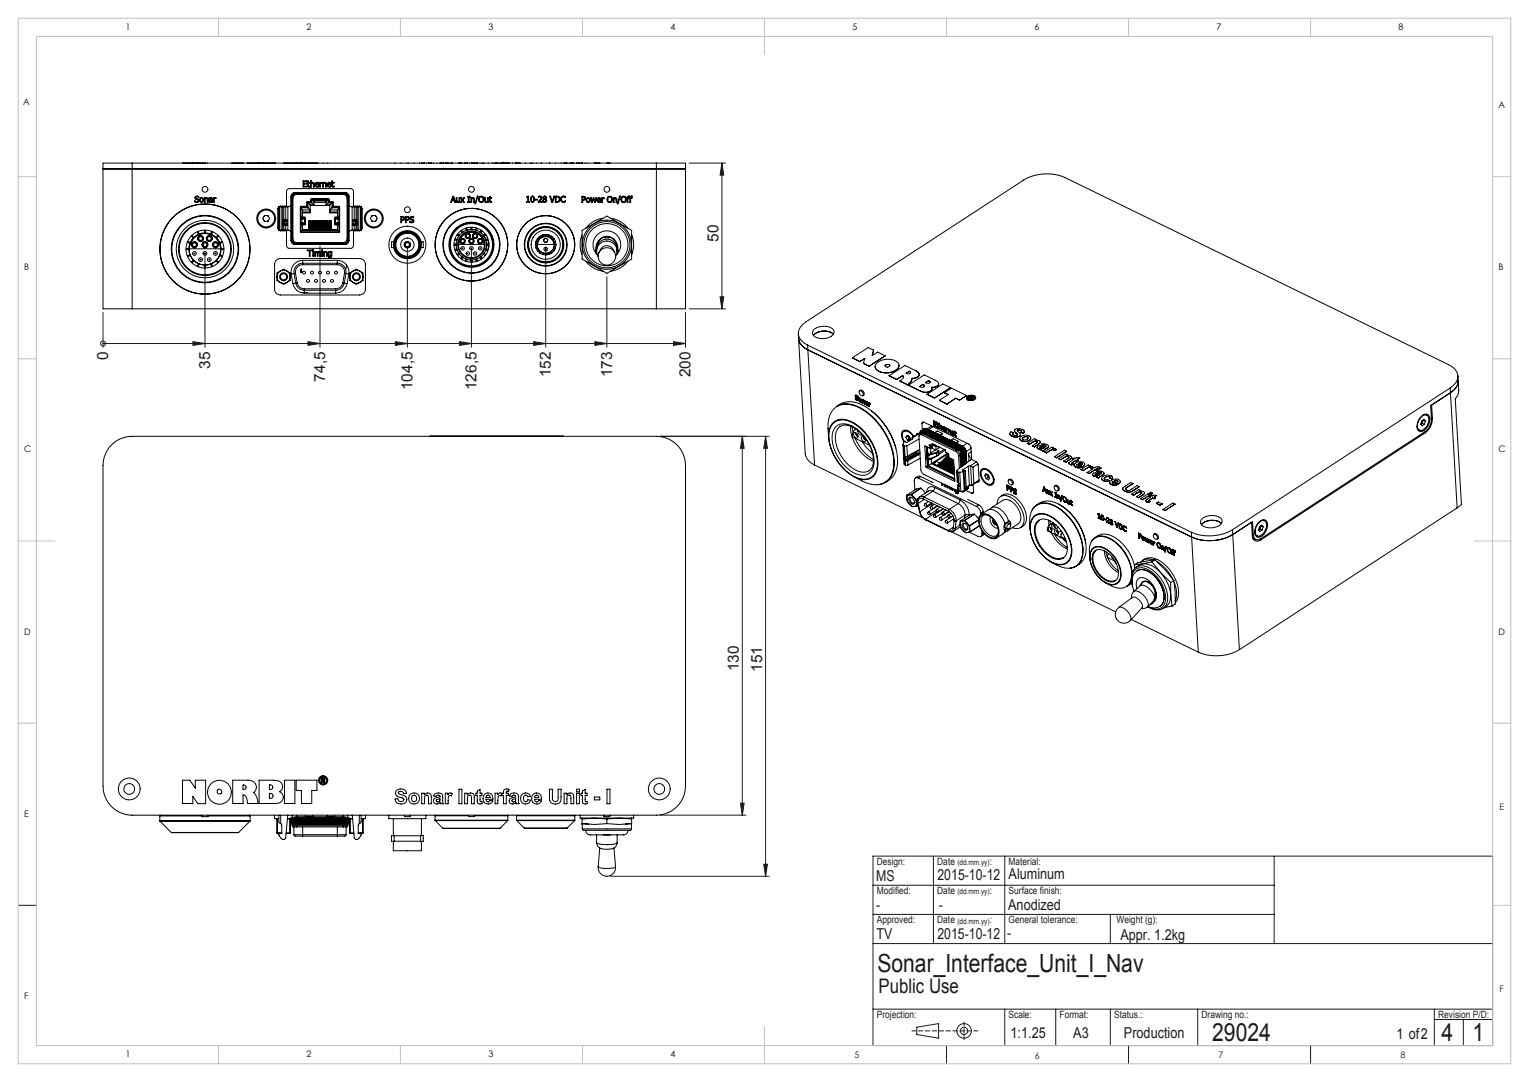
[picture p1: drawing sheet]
<svg xmlns="http://www.w3.org/2000/svg" width="420mm" height="297mm" viewBox="0 0 420 297" stroke-linecap="round" stroke-linejoin="round" font-family="sans-serif">
<defs><g id="words">
<g font-size="6.9" fill="#191924">
<text x="241" y="266.8">Sonar_Interface_Unit_I_Nav</text>
<text x="333" y="285.7">29024</text>
<text x="396" y="285.7">4</text>
<text x="404.5" y="285.7">1</text>
</g>
<text font-size="5.5" fill="#191924" x="241.3" y="272.6">Public Use</text>
<g font-size="4.2" fill="#191924">
<text x="197.3" y="66.4" transform="rotate(-90 197.3 66.4)">50</text>
<text x="29.7" y="98.8" transform="rotate(-90 29.7 98.8)">0</text>
<text x="57.7" y="101.2" transform="rotate(-90 57.7 101.2)">35</text>
<text x="89.3" y="104.7" transform="rotate(-90 89.3 104.7)">74,5</text>
<text x="113.3" y="107.1" transform="rotate(-90 113.3 107.1)">104,5</text>
<text x="130.9" y="107.1" transform="rotate(-90 130.9 107.1)">126,5</text>
<text x="151.3" y="103.5" transform="rotate(-90 151.3 103.5)">152</text>
<text x="168.1" y="103.5" transform="rotate(-90 168.1 103.5)">173</text>
<text x="189.7" y="103.5" transform="rotate(-90 189.7 103.5)">200</text>
<text x="203" y="184.2" transform="rotate(-90 203 184.2)">130</text>
<text x="209.3" y="184.4" transform="rotate(-90 209.3 184.4)">151</text>
</g>
<g font-size="4.1" fill="#191924">
<text x="240.7" y="241.8">MS</text>
<text x="257.5" y="241.6">2015-10-12</text>
<text x="277.1" y="241.2">Aluminum</text>
<text x="240.7" y="249.7">-</text>
<text x="257.9" y="249.9">-</text>
<text x="276.9" y="249.8">Anodized</text>
<text x="240.8" y="257.7">TV</text>
<text x="257.5" y="257.8">2015-10-12</text>
<text x="276.7" y="257.5">-</text>
<text x="307.8" y="258.1">Appr. 1.2kg</text>
<text x="277.6" y="284.9">1:1.25</text>
<text x="294.8" y="284.9">A3</text>
<text x="308.7" y="285">Production</text>
<text x="383.6" y="285.2">1 of2</text>
</g>
<g font-size="2.7" fill="#191924">
<text x="240.9" y="237.5">Design:</text>
<text x="257.5" y="237.5">Date</text>
<text x="271.9" y="237.5">:</text>
<text x="277.1" y="237.5">Material:</text>
<text x="240.9" y="245.5">Modified:</text>
<text x="257.5" y="245.5">Date</text>
<text x="271.9" y="245.5">:</text>
<text x="277.1" y="245.5">Surface finish:</text>
<text x="240.9" y="253.5">Approved:</text>
<text x="257.5" y="253.5">Date</text>
<text x="271.9" y="253.5">:</text>
<text x="277.1" y="253.5">General tolerance:</text>
<text x="306.7" y="253.5">Weight (g):</text>
<text x="240.9" y="279.5">Projection:</text>
<text x="277.1" y="279.5">Scale:</text>
<text x="291.1" y="279.5">Format:</text>
<text x="306.1" y="279.5">Status.:</text>
<text x="330.1" y="279.5">Drawing no.:</text>
<text x="395.1" y="279.5">Revision P/D:</text>
</g>
<g font-size="2.5">
<text x="34.6" y="8.2">1</text>
<text x="84.2" y="8.2">2</text>
<text x="134.2" y="8.2">3</text>
<text x="184.2" y="8.2">4</text>
<text x="234.2" y="8.2">5</text>
<text x="284.2" y="8.2">6</text>
<text x="334.2" y="8.2">7</text>
<text x="384.2" y="8.2">8</text>
<text x="6.4" y="28.8">A</text>
<text x="411.7" y="29.6">A</text>
<text x="6.7" y="74.2">B</text>
<text x="411.7" y="74.2">B</text>
<text x="6.7" y="124.2">C</text>
<text x="411.7" y="124.2">C</text>
<text x="6.7" y="174.2">D</text>
<text x="411.7" y="174.2">D</text>
<text x="6.7" y="224.2">E</text>
<text x="6.7" y="274.2">F</text>
<text x="34.6" y="290.2">1</text>
<text x="84.2" y="290.2">2</text>
<text x="134.2" y="290.2">3</text>
<text x="184.2" y="290.2">4</text>
</g>
<g font-size="2.5" fill="#191924">
<text x="411.9" y="222.2">E</text>
<text x="411.9" y="272.2">F</text>
<text x="234.7" y="290.5">5</text>
<text x="284.2" y="290.7">6</text>
<text x="334.7" y="290.5">7</text>
<text x="384.7" y="290.5">8</text>
</g>
<g font-size="2.1" fill="#191924">
<text x="263" y="237.5">(dd.mm.yy)</text>
<text x="263" y="245.5">(dd.mm.yy)</text>
<text x="263" y="253.5">(dd.mm.yy)</text>
</g>
</g></defs>
<g fill="none" stroke="#191924" stroke-width=".27">
<path d="M189.3 44.8h10M198.3 44.8v40M198.3 44.8l.5 3.3h-1zM56.3 69.4v25.9M87.9 67.6v27.7M111.9 68.2v27.1M129.5 68.2v27.1M149.9 68.2v27.1M166.7 76v19.3M28.3 94.3h.1M28.3 85.8v9.5M28.3 94.3h160"/>
<path d="M53 93.8l3.3 .5-3.3 .5zM84.6 93.8l3.3 .5-3.3 .5zM108.6 93.8l3.3 .5-3.3 .5zM126.2 93.8l3.3 .5-3.3 .5zM146.6 93.8l3.3 .5-3.3 .5zM163.4 93.8l3.3 .5-3.3 .5zM185 93.8l3.3 .5-3.3 .5zM188.3 85.8v9.5M189.3 84.8h10M197.8 81.5h1l-.5 3.3zM181.3 119.8h30M203.9 119.8l.5 3.3h-1z"/>
<path d="M203.9 119.8v104M210.3 119.8v120.7M210.3 119.8l.5 3.3h-1zM181.3 223.8h23.6M203.4 220.5h1l-.5 3.3zM209.8 237.2h1l-.5 3.3zM239.8 235h170.2v52h-170.2zM256.4 235v24M276 235v24M350 235v24M5 248.5h5M167.7 240.5h43.6"/>
<path d="M239.8 259h170.2M239.8 251h110.2M239.8 243h110.2M305 251v8M239.8 277h170.2M276 277v10M290 277v10M305 277v10M329 277v10M394 277v10M394 279.8h16M402 279.8v7.2"/>
<path d="M251.8 282l6-1v4l-6-1zM260 287v5M310 287v5M360 287v5"/>
<circle cx="28.3" cy="94.3" r=".68"/>
<circle cx="264.8" cy="283" r="1"/>
<circle cx="264.8" cy="283" r="2"/>
</g>
<path d="M250.5 283h18.1" fill="none" stroke="#191924" stroke-width=".27" stroke-dasharray="1.3 .6" stroke-dashoffset=".2"/>
<path d="M264.8 280.5v4.9" fill="none" stroke="#191924" stroke-width=".27" stroke-dasharray="1.3 .6" stroke-dashoffset=".1"/>
<g fill="none" stroke="#c0c0c0" stroke-width=".27">
<path d="M5 5h410v287h-410zM10 10h400v277h-400zM60 5v5M110 5v5M160 5v5M210 5v10M260 5v5M310 5v5M360 5v5M5 48.5h5M410 48.5h5M5 98.5h5"/>
<path d="M410 98.5h5M5 148.5h10M405 148.5h10M5 198.5h5M410 198.5h5M410 248.5h5M60 287v5M110 287v5M160 287v5M210 282v10"/>
</g>
<g fill="#191924">
<path d="M53 93.8l3.3 .5-3.3 .5zM108.6 93.8l3.3 .5-3.3 .5zM126.2 93.8l3.3 .5-3.3 .5zM146.6 93.8l3.3 .5-3.3 .5zM163.4 93.8l3.3 .5-3.3 .5zM185 93.8l3.3 .5-3.3 .5zM84.6 93.8l3.3 .5-3.3 .5z"/>
<path d="M209.8 237.2h1l-.5 3.3zM210.3 119.8l.5 3.3h-1zM197.8 81.5h1l-.5 3.3zM198.3 44.8l.5 3.3h-1z"/>
<path d="M203.9 119.8l.5 3.3h-1zM203.4 220.5h1l-.5 3.3z"/>
</g>
<g fill="none" stroke="#000" stroke-width=".27">
<path d="M28.3 46.4h160M36.3 44.8h-8v40h8M36.3 44.8h144M36.3 44.8v40M50.1 44.8h.1M53 44.8h.1M53.6 54l.5-.2 .5 .1v.3l-.7-.1v.4a.58 .58 0 0 1 .7 .3 .58 .58 0 0 1-.4 .8 .58 .58 0 0 1-.7-.5 .53 .53 0 0 0 .9 0l-.5-.4a.45 .45 0 0 1-.3-.7zM54.3 44.8h.1M54.6 54.2h.1M55.1 54.5l.3-.1a.49 .49 0 0 1 .3 .5 .49 .49 0 0 1-.5 .5l-.2-.3zM56.1 54.3l.2 .1a.43 .43 0 0 1 .6-.2 .43 .43 0 0 1 .2 .5v.8h-.2v-.9l-.2-.2-.4 .2v.9h-.2zM56.5 44.8h.1"/>
<path d="M57 44.8h.1M57.4 54.3h.1a.51 .51 0 0 1 .8 .4v.8l-.2-.1a.44 .44 0 0 1-.7-.1 .44 .44 0 0 1 .5-.6h.2v-.2h-.7zM57.6 55l.5-.1v.3l-.4 .1zM58.1 54.7h.1M58.6 54.3h.2v.1l.5-.1v.2l-.5 .1v.9h-.2zM63.6 44.8h.1M63.9 44.8h.1M66.8 44.8h.1M68 44.8h.1M70.9 44.8h.1M71.2 44.8h.1M72.6 59.4h-.1"/>
<path d="M72.6 59.4h.1M72.7 59.2h.9M72.7 59.2l-.5 .8 .5 .8M72.7 59.2l-.1 .2M73.6 59.2l.1 .2M73.6 59.2l.4 .8-.4 .8M73.7 59.4h.1M75.6 44.8h.1M76.7 56.8v6.4M76.7 56.8h.5M77.2 56.8h.5M77.2 56.8v6.4"/>
<path d="M77.7 56.8v3.7M77.7 56.8h.3M77.8 44.8h.1M78 56.8h.5M78 56.8v3.5M78.2 44.8h.1M78.5 56.8h.5M78.5 56.8v3.4M78.9 52l.6-.2h16.8a.8 .8 0 0 1 .8 .8v4h1.6a.8 .8 0 0 1 .8 .8v5.2a.8 .8 0 0 1-.8 .8h-1.6v4a.8 .8 0 0 1-.8 .8h-16.8a.8 .8 0 0 1-.8-.8v-4h-1.6a.8 .8 0 0 1-.8-.8v-5.2a.8 .8 0 0 1 .8-.8h1.6v-4zM79.1 56.8v6.4M79.1 56.8h-.1M79.9 54h.1"/>
<path d="M79.9 56.3l-.8 .5M79.9 54v12M80 54v12M80 54h.3M80.3 54.4v11.2M80.3 54.4h.2M80.3 54h.1M80.5 54.4v11.2M81 44.8h.1M81.1 53.2a.74 .74 0 0 0-.8 .8M81.1 52.9a1.05 1.05 0 0 0-1.1 1.1M81.1 52.8v.1"/>
<path d="M81.1 52.8a1.12 1.12 0 0 0-1.2 1.2M81.1 52.9v.3M81.1 53.2h.1M81.1 52.9h13.6M81.1 52.8h13.6M81.4 44.8h.1M81.5 53.4a1.04 1.04 0 0 0-1 1M81.5 53.2a1.24 1.24 0 0 0-1.2 1.2M81.5 53.2v.2M81.5 53.4h12.8M81.5 53.2h12.8M82.5 56.7l1.7-.1 .1-1.2 1-.1 .2-.7h4.8l.2 .7 1 .1 .1 1.2 1.7 .1v7l-10.7 .1z"/>
<path d="M82.6 60v.1M82.7 59.6h1.1v2.1h-1.1M82.7 57h1.9M82.7 57.2l.4 .4M82.8 44.8h.1M83 59.6l-.1 1.6M83.1 57.6v2M83.1 58.2h2.1M83.2 49.6h1.1v.2h-.8v.5h.7v.2h-.7v.6h.8v.2h-1.1zM83.4 59.6v.5M84.5 49.7h.3v.4h.3v.1h-.3v.9h.3a.32 .32 0 0 1-.4 .2 .32 .32 0 0 1-.2-.4v-.7h-.1zM84.6 55.7h1"/>
<path d="M84.6 57l.6 .6h-2.1M84.6 55.7v1.3M84.6 55.7l.6 .6M85.1 51.1h.1M85.2 56.3v2.1h-2.1M85.2 56.3h1M85.3 49.6h.2v.6a.43 .43 0 0 1 .5-.2 .43 .43 0 0 1 .3 .5v.8h-.2v-.9l-.3-.2-.3 .2v.9h-.2zM85.4 56.3h5M85.4 54.9h5M85.4 54.6h4.8v1h1.1v1.3h1.8v3.1l.2 .1M85.6 54.6v1h-1.1v1.3h-1.8v3.1l-.2 .1M85.6 55.1h.1"/>
<path d="M85.6 54.8h4.6M85.6 44.8h.1M85.6 55.1v.6M85.6 55.7l.6 .6M85.8 54.9l-.2 .2M86.1 55.2l.1 1.1M86.1 54.9v.3M86.1 55.2h3.6M86.2 55.6h3.4M86.6 50.3a.54 .54 0 0 1 .7-.2 .54 .54 0 0 1 .3 .6h-.9a.49 .49 0 0 0 .3 .4 .49 .49 0 0 0 .6-.1l-.1 .3a.67 .67 0 0 1-.9-.2 .67 .67 0 0 1 0-.8zM86.8 50.3l.4-.1 .2 .4h-.7zM87.1 44.8h.1"/>
<path d="M87.5 44.8h.1M87.6 51h.1M87.8 50.1h.2v.2l.5-.2v.2l-.5 .1v.9h-.2zM88.5 50.3h.1M88.6 50.1l.3 .1a.43 .43 0 0 1 .5-.2 .43 .43 0 0 1 .2 .5v.8h-.2v-.9l-.2-.2-.3 .2v.9h-.3zM88.8 44.8h.1M89.6 56.3h1M89.7 55.2l-.1 1.1M89.7 54.9v.3M90 50.3a.54 .54 0 0 1 .6-.2 .54 .54 0 0 1 .3 .6h-.8a.49 .49 0 0 0 .3 .4 .49 .49 0 0 0 .5-.1l-.1 .3a.67 .67 0 0 1-.8-.2 .67 .67 0 0 1 0-.8zM90 44.8h.1M90 54.9l.2 .2"/>
<path d="M90.2 50.3l.3-.1 .2 .4h-.6zM90.2 55.7h1M90.2 55.1v.6M90.2 55.1h.1M90.2 55.7l-.6 .6M90.6 56.3v2.1h2.1M90.6 58.2h2.1M90.9 51h.1M91.2 49.7h.2v.4h.4v.1h-.4v.9h.4a.32 .32 0 0 1-.4 .2 .32 .32 0 0 1-.2-.4v-.7h-.2zM91.2 57h1.9M91.2 55.7v1.3M91.2 57l-.6 .6h2.1"/>
<path d="M91.2 55.7l-.6 .6M91.7 51.1h.1M92.4 59.6v.5M92.7 57.6v2M92.8 59.6l.1 1.6M93.1 59.6h-1.1v2.1h1.1M93.1 57.2l-.4 .4M93.2 60v.1M94.3 53.4a1.04 1.04 0 0 1 1 1M94.3 53.2a1.24 1.24 0 0 1 1.2 1.2M94.3 53.2v.2M94.7 53.2h.1"/>
<path d="M94.7 53.2a.74 .74 0 0 1 .8 .8M94.7 52.9a1.05 1.05 0 0 1 1.1 1.1M94.7 52.8v.1M94.7 52.8a1.12 1.12 0 0 1 1.2 1.2M94.7 52.9v.3M95.3 54.4v11.2M95.3 54.4h.2M95.5 54h.1M95.5 54h.3M95.5 54.4v11.2M95.8 54h.1M95.8 54v12"/>
<path d="M95.9 56.4l.8 .4M95.9 54v12M96.7 56.8h.1M96.7 56.8v6.4M96.8 56.8h.5M97.3 56.8h.5M97.3 56.8v3.4M97.8 56.8h.3M97.8 56.8v3.5M98.1 56.8h.5M98.1 56.8v3.7M98.6 56.8h.5"/>
<path d="M98.6 56.8v6.4M99.1 56.8v6.4M102.1 59.4h.1M102.2 59.2h.9M102.2 59.2l-.4 .8 .4 .8M102.2 59.2l-.1 .2M103.1 59.2l.1 .2M103.1 59.2l.5 .8-.5 .8M103.2 59.4h.1M108.5 44.8h.1M110.1 59.4h.4a.57 .57 0 0 1 .6 .7 .57 .57 0 0 1-.8 .4v.6h-.2zM110.2 44.8h.1"/>
<path d="M110.3 59.6a.4 .4 0 0 1 .6 .4 .4 .4 0 0 1-.6 .3zM111.4 59.4h.4a.57 .57 0 0 1 .6 .7 .57 .57 0 0 1-.8 .4v.6h-.2zM111.6 59.6a.4 .4 0 0 1 .6 .4 .4 .4 0 0 1-.6 .3zM111.8 44.8h.1M112.3 44.8h.1M112.7 59.6l.7-.2 .2 .1v.3a.49 .49 0 0 0-.8 .1l.1 .2a.57 .57 0 0 1 .8 .3 .57 .57 0 0 1-.4 .8 .57 .57 0 0 1-.7-.5l.5 .3 .3-.2v-.3l-.4-.2a.45 .45 0 0 1-.3-.7zM113.8 44.8h.1M115.2 44.8h.1M115.8 44.8h.1M116.6 44.8h.1M117.2 44.8h.1M117.7 44.8h.1"/>
<path d="M118.5 44.8h.1M119.1 44.8h.1M120 44.8h.1M120.9 44.8h.1M121 44.8h.1M121.8 44.8h.1M122.3 44.8h.1M123.1 44.8h.1M123.6 44.8h.1M124 44.8h.1M124.2 44.8h.1M124.4 53.9h.2l.6 1.7h-.2l-.2-.5h-.6l-.2 .5h-.2z"/>
<path d="M124.5 54.1l.2 .8h-.5zM125.3 54.3h.2l.1 .9 .2 .2 .3-.2v-.9h.2v1.3l-.2-.2a.43 .43 0 0 1-.5 .2 .43 .43 0 0 1-.3-.5zM126.1 44.8h.1M126.5 54.3h.2l.3 .5 .4-.5h.2l-.4 .6 .4 .7h-.3l-.3-.5-.3 .5h-.2l.4-.7zM126.9 44.8h.1M127.6 44.8h.1M128.4 44.8h.1M128.4 53.9h.7l-.2 .2v1.3l.2 .2h-.7l.3-.2v-1.3zM129 44.8h.1M129.4 54.3l.2 .1a.43 .43 0 0 1 .5-.1 .43 .43 0 0 1 .2 .4v.9h-.2v-1l-.2-.1-.3 .1v1h-.2zM129.5 44.8h.1M130.3 44.8h.1"/>
<path d="M130.7 44.8h.1M131.1 44.8h.1M131.1 53.8h.2l-.7 2.1h-.1zM131.6 54.1a.8 .8 0 0 1 1.2 .1 .8 .8 0 0 1-.1 1.1 .8 .8 0 0 1-1.1-.1l-.1-.7zM131.8 54.2a.58 .58 0 0 1 .9 .5 .58 .58 0 0 1-.9 .5zM131.8 44.8h.1M132.4 44.8h.1M132.7 44.8h.1M133 44.8h.1M133.1 54.3h.3v.9l.2 .2 .3-.2v-.9h.2v1.3l-.2-.2a.43 .43 0 0 1-.5 .2 .43 .43 0 0 1-.3-.5zM134.1 44.8h.1M134.5 53.9h.2v.4h.4v.2h-.4v.8l.4 .1a.32 .32 0 0 1-.4 .2 .32 .32 0 0 1-.2-.4v-.7h-.2z"/>
<path d="M135 55.4h.1M135.4 44.8h.1M136 44.8h.1M136.8 44.8h.1M137.3 44.8h.1M137.6 44.8h.1M137.9 44.8h.1M138.3 44.8h.1M139.1 44.8h.1M139.6 44.8h.1M139.7 44.8h.1M139.8 44.8h.1"/>
<path d="M139.9 44.8h.1M140.8 44.8h.1M141.7 44.8h.1M141.8 44.8h.1M142.6 44.8h.1M143 44.8h.1M144.4 44.8h.1M144.6 54.1l.6-.3v1.6h.3v.1h-.9v-.1h.3v-1.2zM145.7 44.8h.1M145.9 53.9l.4-.1a.87 .87 0 0 1 .6 1 .87 .87 0 0 1-.8 .7l-.4-.8zM146 44.8h.1M146.1 54.1l.1-.1a.78 .78 0 0 1 0 1.4l-.2-.5z"/>
<path d="M146.3 44.8h.1M147 54.7h.6v.2h-.6zM147.5 44.8h.1M147.9 53.9a.62 .62 0 0 1 .9 .3 .62 .62 0 0 1-.4 .8l-.3 .3h.8v.2h-1l.1-.3a.78 .78 0 0 0 .5-1.2l-.6 .2zM147.9 54.2h.1M148.7 44.8h.1M149.2 54a.48 .48 0 0 1 .8-.1 .48 .48 0 0 1-.1 .7 .5 .5 0 0 1 .1 .8 .5 .5 0 0 1-.8 0 .5 .5 0 0 1 .2-.8l-.3-.2zM149.9 54.6h.1M150.9 44.8h.1M151 53.8h.2l.5 1.4 .5-1.4h.2l-.6 1.7h-.2zM151 44.8h.1M152.5 53.8a.93 .93 0 0 1 1.4 .9 .93 .93 0 0 1-1.4 .8z"/>
<path d="M152.6 44.8h.1M152.8 54a.68 .68 0 0 1 .8 .7 .68 .68 0 0 1-.8 .6zM154.1 44.8h.1M155 44.8h.1M155.3 54.2a.61 .61 0 0 0-.9 .1 .61 .61 0 0 0 0 .8 .61 .61 0 0 0 .9 0M155.3 54.2h.1M155.3 55.1h.1M155.3 54.2a.68 .68 0 0 0-.9-.4 .68 .68 0 0 0-.4 .9 .81 .81 0 0 0 .4 .8 .81 .81 0 0 0 .9-.1v-.3M155.7 44.8h.1M156.4 44.8h.1M156.8 44.8h.1M157.6 44.8h.1"/>
<path d="M158.4 44.8h.1M159.1 44.8h.1M159.6 44.8h.1M159.8 53.9h.4a.57 .57 0 0 1 .7 .7 .57 .57 0 0 1-.9 .3v.7h-.2zM160 44.8h.1M160 54.1a.4 .4 0 0 1 .7 .3 .4 .4 0 0 1-.7 .4zM160.7 44.8h.1M161.3 44.8h.1M162.2 54.3h.2l.3 1 .3-1h.1l.3 1 .2-1h.3l-.4 1.3h-.2l-.3-1-.3 1h-.2zM163.3 44.8h.1M164.1 54.5a.54 .54 0 0 1 .7-.2 .54 .54 0 0 1 .3 .7h-.9a.49 .49 0 0 0 .3 .4 .49 .49 0 0 0 .5-.1l-.1 .2a.67 .67 0 0 1-.8-.1 .67 .67 0 0 1 0-.9zM164.3 54.6l.3-.1 .2 .3h-.6z"/>
<path d="M164.8 44.8h.1M165 55.3h.1M165.3 54.3h.2v.2l.4-.2v.2l-.4 .2v.9h-.2zM165.6 59.9a7.4 7.4 0 0 0-4.6 2.7M165.9 54.5h.1M166.7 44.8h.1M166.9 54.1a.8 .8 0 0 1 1.2 .1 .8 .8 0 0 1-.1 1.1 .8 .8 0 0 1-1.1-.1l-.1-.7zM167.1 54.2a.58 .58 0 0 1 .9 .5 .58 .58 0 0 1-.9 .5zM167.5 44.8h.1M167.8 59.9a7.4 7.4 0 0 1 4.7 2.7M168.5 54.3l.2 .2a.43 .43 0 0 1 .5-.2 .43 .43 0 0 1 .2 .5v.8h-.2v-.9l-.2-.2-.3 .1v1h-.2zM170.2 53.8h.2l-.6 2.1h-.2z"/>
<path d="M170.7 54.1a.8 .8 0 0 1 1.2 .1 .8 .8 0 0 1-.1 1.1 .8 .8 0 0 1-1.1-.1l-.1-.7zM170.9 54.2a.58 .58 0 0 1 .9 .5 .58 .58 0 0 1-.9 .5zM172.8 54.3v.2M172.9 54h-.3l-.1 .3h.5a.45 .45 0 0 1 .7-.5v.2M172.9 54h.1M172.9 54a.31 .31 0 0 0-.3-.2 .31 .31 0 0 0-.3 .2l-.2 .3 .2 1.3h.2v-1.1h.5v1.1h.2v-1.1h.4v-.2h-.4v-.2l.4-.1M173.6 54h.1M180.3 44.8h8v40h-8M180.3 44.8v40M51.1 68.5h.2a.43 .43 0 0 1 .6 0 .43 .43 0 0 1 .1 .5l.2 .9-.6 .3a.76 .76 0 0 1-.4-1zM51.5 66.5l.2 .1a.43 .43 0 0 1 .4 .2 .43 .43 0 0 1-.1 .5l-.1 1h-.6a.76 .76 0 0 1-.1-1.2zM51.5 70.5l.3-.1a.43 .43 0 0 1 .5-.2 .43 .43 0 0 1 .2 .5l.6 .7-.4 .4a.76 .76 0 0 1-.8-.7z"/>
<path d="M52.5 64.8l.2 .1a.43 .43 0 0 1 .3 .4 .43 .43 0 0 1-.3 .5l-.4 .8-.6-.3a.76 .76 0 0 1 .4-1zM52.7 64.6l1.3-.9 .2-.1 .1 .2a.43 .43 0 0 1 .2 .5 .43 .43 0 0 1-.5 .3l-.7 .6zM52.7 72.1l.2-.1a.43 .43 0 0 1 .4-.4 .43 .43 0 0 1 .4 .3l.8 .5-.2 .6a.76 .76 0 0 1-1.1-.4zM53.2 65.5a4.3 4.3 0 0 1 4.6-1.1 4.3 4.3 0 0 1 2.8 3.9h-8.6a4.3 4.3 0 0 1 1.2-2.8zM54.4 63.5l1.6-.3h.2v.2a.43 .43 0 0 1-.1 .5 .43 .43 0 0 1-.5 .1l-.9 .3zM54.7 72.5l1.5 .3v.6a.76 .76 0 0 1-1.1 0l-.7-.2zM56.4 72.8l1.5-.3 .2 .5a.76 .76 0 0 1-1 .5l-.7 .1zM56.4 63.2l1.6 .2 .2 .1-.1 .2a.43 .43 0 0 1-.2 .5 .43 .43 0 0 1-.6-.1l-.9-.1zM58.1 72.4l1.2-.8 .5 .4a.76 .76 0 0 1-.8 .8l-.6 .3zM58.4 63.6l1.3 .9 .2 .1-.2 .2a.43 .43 0 0 1-.4 .3 .43 .43 0 0 1-.4-.3l-.8-.4zM60 64.8l.9 1.1 .2 .4-.3 .1a.43 .43 0 0 1-.5 .1 .43 .43 0 0 1-.2-.4l-.6-.8zM60.3 70.2l.6 .2a.76 .76 0 0 1-.4 1l-.4 .6-.2-.2a.43 .43 0 0 1-.4-.4 .43 .43 0 0 1 .4-.4z"/>
<path d="M60.4 66.8l.6-.2a.76 .76 0 0 1 .4 1l.1 .7h-.2a.43 .43 0 0 1-.6-.1 .43 .43 0 0 1-.1-.5zM60.7 68.5h.6a.76 .76 0 0 1 .1 1.1l-.3 .6h-.2a.43 .43 0 0 1-.4-.3 .43 .43 0 0 1 .1-.5zM72.5 60.5h.1M72.6 60.5l.1 .3M72.6 60.5h.1M72.7 60.8h.9M73.7 60.5h.1M73.7 60.5l-.1 .3M75.9 71.4l1.1-.4h21.8a1.6 1.6 0 0 1 1.6 1.6v6.8a1.6 1.6 0 0 1-1.6 1.6h-21.8a1.6 1.6 0 0 1-1.6-1.6v-6.8zM76.7 63.2h.5M77 74.4l.9-.5 1.8 1.1v2l-.9 .5M77 74.4a1.8 1.8 0 0 1 2.5 .7 1.8 1.8 0 0 1-.7 2.4"/>
<path d="M77 74.4l-.9 .6v2l1.8 1 .9-.5M77 74.4a1.8 1.8 0 0 0-.7 2.5 1.8 1.8 0 0 0 2.5 .6M77.2 63.2h.5M77.6 60.6h.2M77.6 61.4l.1 .1M77.6 61.4h.2M77.6 60.6v.8M77.7 60.5l-.1 .1M77.7 60.5l.2 .1M77.7 61.5l.3 .3M77.7 61.5v1.7M77.7 63.2h.3"/>
<path d="M77.8 61.4h.1M77.8 60.6v.8M77.8 60.6h1.1M77.8 61.4h1.1M77.9 61.4l-.2 .1M77.9 61.4l.1 .2M77.9 60.6h-.1M78 60.3l-.3 .2M78 63.2h.5M78 60.3v.1M78 61.8v1.4M78 61.8h.1"/>
<path d="M78 60.4l-.1 .2M78 61.6v.2M78 61.6h.1M78 61.6l.1 .2M78 61.6h.3M78 60.4h.3M78 60.4h.1M78.1 60.2h.4M78.1 61.8h.4M78.1 60.2l-.1 .2M78.1 60.2l-.1 .1M78.2 61.4l.2 .2"/>
<path d="M78.2 61.4h.1M78.2 60.6h.1M78.2 60.6v.8M78.3 61.6l.2 .2M78.3 61.6h.3M78.3 60.4h.3M78.4 60.4l-.2 .2M78.5 60.2l-.2 .2M78.5 61.8v1.4M78.5 63.2h.5M78.5 61.8h.3M78.5 60.2h.3"/>
<path d="M78.6 61.6l.2 .2M78.6 60.4l.3 .2M78.8 60.2l.1 .4M78.8 60.2l-.2 .2M78.9 61.4l-.3 .2M78.9 61.4h.1M78.9 60.6h.1M78.9 60.6v.8M78.9 61.4l-.1 .4M79 63.2h.1M79.1 63.2l.8 .4M79.9 66h.1"/>
<path d="M79.9 66a1.12 1.12 0 0 0 1.2 1.1M80 75.2l.4 2.6M80 66a1.05 1.05 0 0 0 1.1 1M80 66h.3M80.3 65.6a1.24 1.24 0 0 0 1.2 1.2M80.3 65.6h.2M80.3 66a.74 .74 0 0 0 .8 .7M80.3 65.9v.1M80.4 77.8a3.2 3.2 0 0 0 3.2 2.7M80.5 65.6a1.04 1.04 0 0 0 1 1M80.8 75.1l-.8 .1M80.8 75.1l.4 2.6"/>
<path d="M81.1 67v.1M81.1 66.7v.3M81.1 66.7h.1M81.1 67h13.6M81.1 67.1h13.6M81.2 75l-.4 .1M81.2 75l.4 2.6M81.2 77.7a2.4 2.4 0 0 0 2.4 2M81.2 77.7l-.8 .1M81.5 66.6v.2M81.5 66.6h12.8M81.5 66.8h12.8"/>
<path d="M81.6 77.6l-.4 .1M81.6 77.6a2 2 0 0 0 2 1.7M82.5 74l.3-.1 .1 .8h-.4l.2-.1zM82.5 61.2l.2 .1v2.3h10.4v-2.3l.2-.1M82.5 60.1h.1M82.5 61.2h.1M82.6 61.2h.3M82.6 60.1h1.1v1.1h-.8M82.6 60.1v1.1M82.6 61.2v.1M83.1 63.2h9.6M83.1 61.7v1.5"/>
<path d="M83.1 63.2l-.4 .4M83.1 72.3v.4M83.1 72.3a2.4 2.4 0 0 0-2.3 2.8M83.1 72.7a2 2 0 0 0-1.9 2.3M83.1 71.5a3.2 3.2 0 0 0-3.1 3.7M83.1 71.5v.8M83.1 72.3h9.6M83.1 72.7h9.6M83.1 71.5h9.6M83.2 61.2v.5M83.4 61.5h.4M83.4 61.2v.5"/>
<path d="M83.4 63.1v.1M83.4 63.1l.1 .1M83.4 63.1h1.4M83.6 60.1h.1M83.6 61.2h.1M83.6 79.3v.4M83.6 79.7v.8M83.6 79.7h8.6M83.6 79.3h8.6M84.4 68.6h1.3v.2h-.5v1.5h-.2v-1.5h-.6zM84.8 63.1v.1M84.8 63.1h.1"/>
<path d="M84.9 61.5h.1M84.9 63.1v-.2h.3v.2M85.2 61.5h.1M85.3 63h.4M85.3 62.8v-2.2h-.4v2.4l-1.5 .2M85.3 63.1h.4M85.3 63.1h.1M85.3 63.1v.1M85.7 63.1l-.1 .1M85.7 63.1h.1M85.7 62.8v-2.2h.4v2.2M85.7 61.5h.1"/>
<path d="M85.7 63.1v-.2h.4v.2M85.7 60.6v2.2M85.9 68.6h.2v.2h-.2zM85.9 69h.2v1.3h-.2zM86.1 61.5h.1M86.1 63.1h.4M86.1 63.1h.1M86.1 63.1v.1M86.4 69l.2 .2 .5-.2 .2 .2a.4 .4 0 0 1 .5-.2 .4 .4 0 0 1 .3 .5v.8h-.2l-.1-.9-.2-.2-.2 .2v.9h-.3v-.9l-.3-.2-.2 .2v.9h-.2zM86.5 63.1v.1M86.5 63.1h.1M86.5 62.8v-2.2h.4v2.2"/>
<path d="M86.5 61.5h.1M86.5 63h-.4M86.5 63.1v-.2h.4v.2M86.5 60.6v2.2M86.9 61.5h.1M86.9 63h.4M86.9 63.1h.4M86.9 63.1h.1M86.9 63.1v.1M87.3 63.1v.1M87.3 63.1h.1M87.3 62.8v-2.2h.4v2.4h.4"/>
<path d="M87.3 61.5h.1M87.3 63.1v-.2h.4v.2M87.7 61.5h.1M87.7 63.1h.4M87.7 63.1h.1M87.7 63.1v.1M88.1 63.1v.1M88.1 63.1h.1M88.1 62.8v-2.2h.4v2.2M88.1 61.5h.1M88.1 63.1v-.2h.4v.2M88.4 68.6h.2v.2h-.2z"/>
<path d="M88.4 69h.2v1.3h-.2zM88.5 61.5h.1M88.5 63.1h.4M88.5 63.1h.1M88.5 63.1v.1M88.9 69l.2 .2a.43 .43 0 0 1 .5-.2 .43 .43 0 0 1 .3 .5v.8h-.2v-.9l-.3-.2-.3 .2v.9h-.2zM88.9 63.1v.1M88.9 63.1h.1M88.9 61.5h.1M88.9 63.1v-.2h.4v.2M89.3 61.5h.1M89.3 60.6v2.2"/>
<path d="M89.3 62.8v-2.2h-.4v2.4h-.4M89.3 63h.4M89.3 63.1h.4M89.3 63.1h.1M89.3 63.1v.1M89.7 63.1v.1M89.7 63.1h.1M89.7 62.8v-2.2h.4v2.2M89.7 61.5h.1M89.8 63.1v-.2h.3v.2M90.1 61.5h.1M90.1 63h.4"/>
<path d="M90.1 63.1h.4M90.1 63.1h.1M90.1 63.1l.1 .1M90.2 70.5h.1M90.3 69.2l.9-.2v1.2a.61 .61 0 0 1-1 .5v-.2h.6l.1-.4a.59 .59 0 0 1-.8-.1 .59 .59 0 0 1 .2-.8zM90.4 69.3h.5v.7l-.1 .1a.41 .41 0 0 1-.5-.2 .41 .41 0 0 1 .1-.6zM90.5 63.1v.1M90.5 63.1h.1M90.5 62.8v-2.2h.4v2.2M90.5 61.5h.1M90.6 63.1v-.2h.3v.2M90.6 60.6v2.2"/>
<path d="M90.9 61.5h.1M90.9 63l1.5 .2M90.9 63.1h1.5M90.9 63.1h.1M90.9 63.1l.1 .1M92 61.5h.4M92.2 79.3v.4M92.2 79.7v.8M92.2 60.1h.1M92.2 61.2h.1M92.4 63.1l-.1 .1M92.4 61.2v.5"/>
<path d="M92.4 63.1v.1M92.6 61.2v.5M92.7 72.3v.4M92.7 72.3a2.4 2.4 0 0 1 2.3 2.8M92.7 72.7a2 2 0 0 1 1.9 2.3M92.7 71.5v.8M92.7 71.5a3.2 3.2 0 0 1 3.1 3.7M92.7 63.2l.4 .4M92.7 61.7v1.5M92.9 61.2h.3M93.2 61.2v.1M93.2 60.1h-1.1v1.1h.8"/>
<path d="M93.2 60.1h.1M93.2 61.2h.1M93.2 60.1v1.1M94.2 77.6l.4 .1M94.2 77.6a2 2 0 0 1-2 1.7M94.3 66.6v.2M94.6 77.7a2.4 2.4 0 0 1-2.4 2M94.6 77.7l.8 .1M94.6 75l.4 .1M94.6 75l-.4 2.6M94.7 66.7h.1M94.7 67v.1"/>
<path d="M94.7 66.7v.3M95 75.1l.8 .1M95 75.1l-.4 2.6M95.1 72.6v1.1M95.3 65.6a1.04 1.04 0 0 1-1 1M95.3 65.6h.2M95.4 77.8a3.2 3.2 0 0 1-3.2 2.7M95.5 66a.74 .74 0 0 1-.8 .7M95.5 65.9v.1M95.5 66h.3M95.5 65.6a1.24 1.24 0 0 1-1.2 1.2M95.8 66a1.05 1.05 0 0 1-1.1 1"/>
<path d="M95.8 66h.1M95.8 75.2l-.4 2.6M95.9 66a1.12 1.12 0 0 1-1.2 1.1M96.7 63.2l-.8 .4M96.8 63.2h.5M96.8 63.2h-.1M96.9 61.4l.1 .4M96.9 60.6h.1M96.9 60.6v.8M96.9 61.4h.1M96.9 61.4l.3 .2M96.9 60.6h1.1"/>
<path d="M96.9 61.4h1.1M97 60.2l-.1 .4M97 60.2l.2 .2M97 61.8h.3M97 60.2h.3M97 74.4l.9-.5 1.8 1.1v2l-.9 .5M97 74.4a1.8 1.8 0 0 1 2.5 .7 1.8 1.8 0 0 1-.7 2.4M97 74.4l-.9 .6v2l1.8 1 .9-.5M97 74.4a1.8 1.8 0 0 0-.7 2.5 1.8 1.8 0 0 0 2.5 .6M97.2 61.6l-.2 .2M97.2 60.4l-.3 .2M97.2 61.6h.3"/>
<path d="M97.2 60.4h.3M97.3 61.8h.4M97.3 63.2h.5M97.3 60.2h.4M97.3 60.2l.2 .2M97.3 61.8v1.4M97.4 60.4l.2 .2M97.5 60.4h.3M97.5 61.6h.3M97.5 61.6l-.2 .2M97.6 61.4l-.2 .2M97.6 60.6h.1"/>
<path d="M97.6 60.6v.8M97.6 61.4h.1M97.7 60.2l.1 .2M97.7 60.2l.1 .1M97.8 61.6l-.1 .2M97.8 60.4h.1M97.8 61.6v.2M97.8 60.4l.1 .2M97.8 61.6h.1M97.8 60.3l.3 .2M97.8 60.3v.1M97.8 63.2h.3"/>
<path d="M97.8 61.8v1.4M97.8 61.8h-.1M97.9 61.4l.2 .1M97.9 61.4l-.1 .2M97.9 60.6h.1M98 61.4h.2M98 60.6h.2M98 61.4h-.1M98 60.6v.8M98.1 60.5l-.2 .1M98.1 60.5l.1 .1M98.1 61.5l-.3 .3"/>
<path d="M98.1 63.2h.5M98.1 61.5v1.7M98.2 61.4l-.1 .1M98.2 60.6v.8M98.6 63.2h.5M102.1 60.5h.1M102.1 60.5l.1 .3M102.2 60.8h.9M103.2 60.5h.1M103.2 60.5l-.1 .3M103.3 60.5h-.1M108.1 66.4h-.6v1.6h.6"/>
<path d="M112.6 60.7h.1M114.9 69.5h.1M115.7 66.4h.6v1.6h-.6M125.3 67.3l.2 1M125.3 67.3h-.6l.1 .6 .1 .6 .6-.2M125.3 67v.3M125.5 68.3l.1 .3M125.5 66l-.6-.2-.2 .9a.35 .35 0 0 0 .2 .4 .35 .35 0 0 0 .4-.1M125.5 66l-.2 1M125.6 65.7l-.1 .3M125.6 68.6l-.6 .2 .2 .5 .3 .6 .5-.4M125.6 68.6l.4 .9"/>
<path d="M126 69.5l.2 .3M126 64.8l-.5-.3-.4 .8a.35 .35 0 0 0 .1 .3 .35 .35 0 0 0 .4 .1M126 64.8l-.4 .9M126.2 64.6l-.2 .2M126.2 69.8l-.5 .3 .6 .7a.35 .35 0 0 0 .4 0 .35 .35 0 0 0 .2-.3M126.2 69.8l.7 .7M126.9 63.9l-.3-.5-.5 .4-.4 .4 .5 .4M126.9 63.9l-.7 .7M126.9 70.5l.3 .2M127.2 70.7l-.4 .4 .8 .5a.35 .35 0 0 0 .4-.1 .35 .35 0 0 0 0-.4h.1M127.2 70.7l.9 .4M127.2 63.7l-.3 .2"/>
<path d="M127.2 64.6a3.5 3.5 0 0 1 3.7-.6 3.5 3.5 0 0 1 2.1 3.1h-7a3.5 3.5 0 0 1 1.2-2.5zM128.1 63.2l-.2-.5-.6 .2-.5 .3 .4 .5M128.1 63.2l-.9 .5M128.1 71.1l.3 .1M128.4 71.2l-.2 .6 .5 .1 .6 .1v-.6M128.4 71.2l.9 .2M128.4 63.1l-.3 .1M129.3 63h.4M129.3 63v-.6l-.8 .1a.35 .35 0 0 0-.3 .3 .35 .35 0 0 0 .2 .3M129.3 63l-.9 .1M129.3 71.4h.4M129.7 71.4v.6l1.1-.2"/>
<path d="M129.7 63v-.6h.6l.5 .2-.2 .5M129.7 63l.9 .1M130.6 71.2l-.9 .2M130.6 71.2l.2 .6M130.6 63.1l.3 .1M130.8 71.7v.1M130.9 63.2l.1-.1a.26 .26 0 0 1 .1-.4 .26 .26 0 0 1 .3 .1l.8 .4-.4 .5M130.9 63.2l.9 .5M130.9 71.1l-.3 .1M131.8 70.7l.4 .4-.5 .3-.6 .3-.2-.6M131.8 70.7l-.9 .4M131.8 63.7l.3 .2"/>
<path d="M132.1 63.9l.1-.2a.26 .26 0 0 1 .2-.3 .26 .26 0 0 1 .3 .2l.6 .6-.5 .4M132.1 63.9l.7 .7M132.1 70.5l-.3 .2M132.4 65.2l-.1 .1M132.8 64.6l.2 .2M132.8 69.8l.5 .3-.4 .5-.5 .4-.3-.5M132.8 69.8l-.7 .7M132.8 64.5h-.1M133 69.5l-.2 .3M133 64.8l.5-.3 .3 .5 .2 .5-.6 .2M133 64.8l.4 .9M133.2 65.1l-.1 .1"/>
<path d="M133.4 64.5l.1 .1M133.4 65.7l.1 .3M133.4 68.6l.6 .2-.2 .5-.3 .6-.5-.4M133.4 68.6l-.4 .9M133.5 65.7v.2M133.5 68.3l-.1 .3M133.5 66l.6-.2 .1 .6a.36 .36 0 0 1-.2 .6 .36 .36 0 0 1-.4-.5zM133.7 67.3h.2a.26 .26 0 0 1 .3 0 .26 .26 0 0 1 .1 .3l-.1 .3a.36 .36 0 0 1-.3 .5 .36 .36 0 0 1-.3-.6zM133.7 66v2.4M133.9 65.1h-.1M134.3 66.5v.5M134.3 67.3v.5"/>
<path d="M134.9 65.2l.3 .7M146.4 65.1l.1 .1M147.1 67.3l.1 .7M147.1 67.1v.2M147.1 67.1h.4M147.1 67.3h.4M147.2 66.4l-.1 .7M147.2 68l.1 .1M147.2 66.4l.4 .1M147.3 68.1l.3 .7M147.3 66.2l-.1 .2M147.3 66.2l.3 .2"/>
<path d="M147.5 67.3l.1 .5M147.5 67.1v.2M147.6 65.6l-.3 .6M147.6 68.8l.1 .1M147.6 65.6l.3 .2M147.6 66.5l-.1 .6M147.6 67.8v.2M147.6 67.8l-.4 .2M147.6 68l.3 .5M147.6 66.4v.1M147.6 68l-.3 .1M147.7 68.9l.5 .5"/>
<path d="M147.7 65.5l-.1 .1M147.7 65.5l.3 .2M147.9 65.8l-.3 .6M147.9 68.5l.1 .1M147.9 68.5l-.3 .3M148 68.6l.4 .5M148 65.7l-.1 .1M148 68.6l-.3 .3M148.2 65l-.5 .5M148.2 69.4l.1 .1M148.2 65l.2 .3M148.3 69.5l.7 .3"/>
<path d="M148.3 64.9l-.1 .1M148.3 64.9l.3 .3M148.3 65.6a2.24 2.24 0 0 1 2.4-.5 2.24 2.24 0 0 1 1.4 2h-4.4l.3-1.1zM148.4 65.3l-.4 .4M148.4 69.1l.2 .1M148.4 69.1l-.2 .3M148.6 69.2l.5 .2M148.6 65.2l-.2 .1M148.6 69.2l-.3 .3M149 64.5l-.7 .4M149 69.8l.1 .1M149 64.5l.1 .4"/>
<path d="M149.1 64.9l-.5 .3M149.1 69.4l.1 .1M149.1 69.4l-.1 .4M149.1 69.9l.7 .1M149.1 64.5h-.1M149.1 64.5l.1 .4M149.2 69.5l.6 .1M149.2 64.9h-.1M149.2 69.5l-.1 .4M149.8 64.8l-.6 .1M149.8 64.4l-.7 .1M149.8 69.6h.2"/>
<path d="M149.8 70h.2M149.8 64.8h.2M149.8 64.4h.2M149.8 64.4v.4M149.8 69.6v.4M150 64.8l.6 .1M150 64.4l.7 .1M150 64.4v.4M150 69.6v.4M150.6 69.5l-.6 .1M150.6 64.9h.1M150.6 69.5l.1 .4"/>
<path d="M150.7 69.9l-.7 .1M150.7 64.5h.1M150.7 64.5l-.1 .4M150.7 64.9l.5 .3M150.7 69.4l-.1 .1M150.7 69.4l.1 .4M150.8 64.5l.7 .4M150.8 69.8l-.1 .1M150.8 64.5l-.1 .4M151.2 69.2l-.5 .2M151.2 65.2l.2 .1M151.2 69.2l.3 .3"/>
<path d="M151.4 65.3l.4 .4M151.4 69.1l-.2 .1M151.4 69.1l.2 .3M151.5 69.5l-.7 .3M151.5 64.9l.1 .1M151.5 64.9l-.3 .3M151.6 65l.5 .5M151.6 69.4l-.1 .1M151.6 65l-.2 .3M151.8 68.6l-.4 .5M151.8 65.7l.1 .1M151.8 68.6l.3 .3"/>
<path d="M151.9 65.8l.3 .6M151.9 68.5l-.1 .1M151.9 68.5l.3 .3M152.1 68.9l-.5 .5M152.1 65.5l.1 .1M152.1 65.5l-.3 .2M152.2 68l-.3 .5M152.2 66.4v.1M152.2 68l.3 .1M152.2 66.5l.1 .6M152.2 67.8v.2M152.2 67.8l.4 .2"/>
<path d="M152.2 65.6l.3 .6M152.2 68.8l-.1 .1M152.2 65.6l-.3 .2M152.3 67.3l-.1 .5M152.3 67.1v.2M152.3 67.1h.4M152.3 67.3h.4M152.5 68.1l-.3 .7M152.5 66.2l.1 .2M152.5 66.2l-.3 .2M152.6 66.4l.1 .7M152.6 68l-.1 .1"/>
<path d="M152.6 66.4l-.4 .1M152.7 67.3l-.1 .7M152.7 67.1v.2M159.8 64.5l-.1 .4a7.4 7.4 0 0 0 .2 5M159.9 63.2l6.8-3.9 6.8 3.9v7.9l-6.8 3.9-6.8-3.9zM161 71.8a7.4 7.4 0 0 0 4.7 2.7M163.6 68.7l.1 .5M163.7 69.2l.1 .5M163.8 69.7a3.8 3.8 0 0 1 .3-5.3 3.8 3.8 0 0 1 5.2 0 3.8 3.8 0 0 1 .3 5.3M163.9 69.7h.1M163.8 68.7h-.2M163.9 68.8l.4 1.6"/>
<path d="M164 69.1l-.3 .1M164 69.7h-.1M164.6 69.3a2.4 2.4 0 0 0 1.6 3.4 2.4 2.4 0 0 0 2.9-2.3M164.6 69.3a2.17 2.17 0 0 1 2.1-1.9 2.17 2.17 0 0 1 2.1 1.9M164.6 69.3a2.41 2.41 0 0 1 2.1-1.3 2.41 2.41 0 0 1 2.1 1.3M164.9 66.3a2.86 2.86 0 0 1 3.2-.3 2.86 2.86 0 0 1 1.4 2.9 2.82 2.82 0 0 0-2.8-2.7 2.82 2.82 0 0 0-2.8 2.7v-.5a2.75 2.75 0 0 1 1-2.1zM166.4 65.4l-.3-.1a.66 .66 0 0 1 1.2-.1l-.3 .2M166.7 64.9a3.3 3.3 0 0 1 3.1 3.8M166.7 64.9a3.3 3.3 0 0 0-3.1 3.8M166.7 64.9v.1M166.7 65a3 3 0 0 0-2.8 3.2M166.7 65a3 3 0 0 1 2.8 3.2"/>
<path d="M168.8 69.3l.3 1.1M169.4 69.1l.3 .1M169.5 68.9l-.4 1.5M169.5 68.6l.3 .1M169.6 69.7h.1M169.7 69.2l-.1 .5M169.8 68.7l-.1 .5M172.5 71.7a7.4 7.4 0 0 1-4.8 2.8M173.6 64.5a7.4 7.4 0 0 1-.1 5.4M36.3 84.8h144M82.8 80.3h1.6M83.6 80.5h8.6"/>
<path d="M219.3 91.6l1.9 33a3.7 3.7 0 0 0 2.5 3M219.4 93a3.7 3.7 0 0 0 2.5 3l105.4 51.4a12.7 12.7 0 0 0 11.3-.7l5.5-3.5 .2 3.6M221.8 94.7a3.3 3.3 0 0 1-1.9-5l1.5-1.4 59.8-38.9a12.7 12.7 0 0 1 11.3-.7l105.4 51.4a3.3 3.3 0 0 1 2 5l-1.6 1.4M221.8 94.7l105.4 51.4M221.8 94.7l1.9 32.9M223.7 90.4a4.2 4.2 0 0 1 5.3 .2 1.45 1.45 0 0 1-1.3 2 3.9 3.9 0 0 1-4.5-.9v-.4zM228.9 91.7a4.2 4.2 0 0 0-5.5 .4M234.1 98.2l2.1 1.1M234.1 98.2h.1M236.2 99.2v.1M237.2 99.7l1.6 .8M237.2 99.7v.1"/>
<path d="M237.5 98.4l-1.3 .9M237.5 98.4h.1M237.5 98.4l-.3 1.3M239.6 97.6h.1M239.6 97.6l1.5-.9 2 1M240 96.1l-.4 1.5M240 96.1l-1.5-.7-4.4 2.8M240 96.1h.1M241 99.5a4.7 4.7 0 0 1 5.8 .2 1.4 1.4 0 0 1-.7 1.9 4.6 4.6 0 0 1-5.5-.4l-.2-.5 .1-.7zM243.1 97.7l-4.3 2.8M243.1 97.7h.1M118.2 119.8h36.4"/>
<path d="M228.5 116.6a4.2 4.2 0 0 1 5.4-.7 13.7 13.7 0 0 1 7.1 12.1 3.9 3.9 0 0 1-6.2 2.9 13.7 13.7 0 0 1-7.1-12.1l.3-1.2zM228.6 116.3a4.1 4.1 0 0 1 5.1-.7 13.7 13.7 0 0 1 7.4 12.7 3.7 3.7 0 0 1-5.5 3 13.8 13.8 0 0 1-8-12.4l.5-1.9zM229.3 117.5a3.4 3.4 0 0 1 4.7-.6 11.9 11.9 0 0 1 6.1 10.5 3.2 3.2 0 0 1-4.3 2.9 11.6 11.6 0 0 1-7.2-10.9zM230.5 117.3a3.4 3.4 0 0 1 4.4 .3 11 11 0 0 1 4.9 9.8 2.69 2.69 0 0 1-3.8 2 10.6 10.6 0 0 1-6.5-9.9l.5-1.6zM230.8 117l-.1 .1M233.7 117a10.8 10.8 0 0 0 6.2 9.6M234.1 117.2l.2 1.4M234.6 118.8a.96 .96 0 0 1 .9 1.4 .96 .96 0 0 1-.9-1.4zM234.9 108.7a.41 .41 0 0 1 .5-.2 .41 .41 0 0 1 .3 .5M234.9 108.7l.1 .3M234.9 117.9l.3-.1a1.99 1.99 0 0 0-1.1 2.1l4.7 2.3M234.9 109.4h.1"/>
<path d="M234.9 109.4l.1 .2M234.9 108.9h.2M235 109.4l.3 .4 .3-.1M235 109.6l.4 .3M235 108.7l.1 .2M235 108.7h-.1M235 118.8l.2 .6 .5 .4M235 109l.2 .2M235 109.5v.1M235 109.6h.1M235.1 108.9l.2 .3M235.1 108.9l-.1 .1"/>
<path d="M235.1 108.4l-.1 .3M235.1 118.8l.2 .6 .4 .3M235.2 109.2l.2 .2M235.3 109.2l.2 .1M235.3 109.2h-.1M235.3 108.7l-.2-.1v.3l.4 .4a.35 .35 0 0 1 .3 .4 .35 .35 0 0 1-.4 .2M235.3 108.7l.4 .3M235.4 108.6l.3 .2M235.4 108.6l-.3 .1M235.4 108.6l-.1 .1M235.4 109.4l.2 .3M235.4 109.9h.4"/>
<path d="M235.4 109.9h.1M235.5 109.3l.2 .3M235.5 109.3l-.1 .1M235.6 118.2a.87 .87 0 0 0 .3 .9 .87 .87 0 0 0 .9 .2M235.7 109h.1M235.7 109.6l-.1 .2M235.7 109.6l-.1 .1M235.9 109.6l.4 .8M235.9 109.6v-.2a.57 .57 0 0 1 .7 .3 .57 .57 0 0 1-.2 .7h-.1M235.9 109.6l.5 .7M235.9 109.6h.1M236 109.2l-.1 .4"/>
<path d="M236.1 107.3a.82 .82 0 0 1 .9 .4 .82 .82 0 0 1-.2 1l-.4-.2-.4-.6zM236.1 107.3a.8 .8 0 0 1 1.1 .2 .8 .8 0 0 1-.2 1.1M236.2 109.4l.3 .6M236.2 109.4l-.2 .1 .1 .5 .3 .3 .1-.3M236.3 109.4l.3 .5M236.3 109.4h-.2M236.3 109.4h-.1M236.4 110.3l.2 .1M236.4 110.3l-.1 .1M236.6 109.9l-.2 .4M236.6 109.9l-.1 .1M236.7 119.8a.96 .96 0 0 1 1 1.4 .96 .96 0 0 1-1-1.4z"/>
<path d="M236.9 110.6l-.1-1 .2 .2a.47 .47 0 0 1 .6 .5v.7l-.2-.1M236.9 109.6v1M236.9 110.6h.1M237 109.9v.8l-.1-.1M237.1 119.8l.2 .6 .5 .5M237.2 119.9l.2 .5 .4 .4M237.2 109.9h-.2M237.2 109.9l.2 .2M237.3 109.9l.1 .1M237.3 109.9h-.3M237.3 109.9h-.1M237.4 110.1v.2"/>
<path d="M237.4 110.3v.6M237.4 110l.1 .3M237.4 110v.1M237.5 110.3v.6M237.5 110.3h-.1M237.5 110.9h.1M237.5 110.9h-.1M237.7 110.8l.1 .2M237.8 110.3v-.2l.5 .3M237.8 110.3h.2M237.8 110.7l.1 .3M237.8 110.7l-.1 .1"/>
<path d="M237.8 111l.2 .2M237.8 110.6v.1M237.8 110.1l.1 .1M237.9 110.2h.1M237.9 110.2l.2 .1M237.9 110.2l-.1 .1M237.9 111l.2 .2M237.9 111h-.1M238 110.7h-.1M238 110.7l.3 .1M238 110.7l-.1 .3 .4 .1M238 111.2l.2 .1"/>
<path d="M238 110.3l.2 .1M238.1 110.7l.3 .1M238.1 110.7h-.1M238.1 111.2h.2M238.1 111.2h-.1M238.1 110.3l.2 .1M238.1 110.3h-.1M238.2 110.4l.1 .2M238.3 110.6v.1M238.3 110.7l-.5-.1-.1 .2M238.3 110.4l.1 .2M238.3 110.4h-.1"/>
<path d="M238.3 110.8v.3M238.3 111.2l-.1 .1M238.3 111.2v.2M238.3 110.4l.2 1h-.2M238.4 110.6l-.1 .1M238.4 110.6h-.1M238.4 110.8l-.1 .3M238.4 110.8h-.1M238.4 111.2h-.1M238.4 111.2v.1M238.4 111.2l-.2 .1M238.4 111.3h.1"/>
<path d="M238.4 111.3l-.1 .1M238.7 110.5l.1 1M238.8 100.5h.1M238.8 111.5h.1M238.8 111.5h-.1M238.8 110.9l.1 .7-.2-.1M239 110.9h-.2M239 110.9h.1M239.1 110.8l-.3 .1M239.1 110.8h.1M239.1 110.8l-.1 .1M239.1 110.9h.1"/>
<path d="M239.1 110.9l-.5-.4 .1 1M239.4 112.8a19.2 19.2 0 0 1 6.7 10.2M240.4 100.6a1.68 1.68 0 0 0 1.6 1.6 5.2 5.2 0 0 0 4.1-.5M243.2 100.3a.58 .58 0 0 1 .7-.4 .58 .58 0 0 1 .4 .7 .6 .6 0 0 1-.6 .2 .6 .6 0 0 1-.5-.5zM243.8 100h.1M243.8 100l.5 .1 .1 .3M243.8 100l-.4 .1-.3 .4M244.2 103.1l2.1 1.1M244.2 103.1v.1M246.1 101.6v.1M246.3 104.2h.1M246.9 100.2a1.46 1.46 0 0 1-.8 1.5"/>
<path d="M247.2 104.6l2.2 1.1M247.2 104.6h.1M247.9 103.1l.3 .4M247.9 103.1l.3 .4-.1 .2-.9 .9M247.9 103.1l-1.6 1.1M248.3 118.4a2.07 2.07 0 0 1 2.7 1.4 2.55 2.55 0 0 0-2.9-1.6 2.39 2.39 0 0 0 .2 3.1M249.4 119.7l.3 .5M249.4 119.7l-.5 .3M249.4 119.6v.1M249.5 105.7l3.3 1.6M249.5 105.7h.1M249.6 118.4l.3 .2"/>
<path d="M249.8 101.9l-.9 .6a.68 .68 0 0 0 1.2-.4l-.2-.1M249.8 101.9l.1 .1M249.8 101.9h.1M249.9 102h.1M249.9 102l.2 .3M250.5 103.9a2.78 2.78 0 0 1-1.1 1.8M250.5 103.9h.1M250.5 103.9l-.3 1-.8 .8M250.9 119.9a1.97 1.97 0 0 0-2.8-1.3 2.29 2.29 0 0 0 .4 2.6M252 103.5l-1.5 .4M252 103.5h.1M252.3 119l-1.7 1.1v.4"/>
<path d="M252.4 119.1l-1.7 1.1M252.5 102.8l-.5 .7M252.5 102.7l-.9-.9-3-1.5-4.4 2.8M252.6 119.2l-.3-.2a.35 .35 0 0 0-.4 0 .35 .35 0 0 0-.2 .4M252.7 118.9v.1M252.7 118.9h.1M252.8 107.3h.1M252.9 118.3l-.2 .6M252.9 118.3h.6M253 118.8l-.3 .1M253.1 118.2l-.2 .1M253.1 118.2l.4 .1"/>
<path d="M253.1 118.2l.5 .1M253.1 119.3h-.5l-.2 .5 .6 9.2 .2 .7 .6 .5 9.6 4.7M253.1 119.3l9.4 4.6M253.2 116.3l.1 1.7M253.4 118.7h-.4l-.1 .2M253.4 118.7l10 4.9M253.4 119l.2-.1-.6-.1-.2 .3M253.4 119a.58 .58 0 0 0-.6 0 .58 .58 0 0 0-.3 .5M253.4 119l9.3 4.6M253.4 119l-.3 .3M253.4 118l-.2 .2M253.4 118h.5"/>
<path d="M253.4 118.4a.46 .46 0 0 0-.5 0 .46 .46 0 0 0-.2 .5M253.4 118.4l10 4.9M253.4 118.4v.3M253.4 118h.6M253.4 118h.1M253.5 118.3l-.1 .1M253.5 118.3l10 4.9M253.5 105.5l-.9 .6a.74 .74 0 0 0 .7 .3 .74 .74 0 0 0 .6-.7l-.3-.1M253.5 105.5l.1 .1M253.5 105.5h.1M253.5 118.3l10.1 4.8M253.5 118.3h.1"/>
<path d="M253.6 118.3h.1M253.6 118.3h.2M253.6 105.6l.4 .3M253.8 115.9l12.6 6.3 .3 .6 .2 3.3 1.3 .7 .5 .7 .3 4.4M253.8 115.9a.35 .35 0 0 0-.4 0 .35 .35 0 0 0-.2 .4M253.8 115.9l-.6 .4M253.8 118.3v.1M253.8 118.3l10.1 4.9M253.8 117.7l-.1 .2 .6-.1M253.8 117.7h.6M253.9 118.1l-.7 .1M253.9 118.1l10 4.9"/>
<path d="M253.9 118.1l-.1 .2M253.9 118v.1M253.9 118l10.1 4.9M254 118l10 4.8M254 118h-.1M254 118h.1M254 118h.3M254 117.6l-.2 .1M254 117.6l.4 .1M254.1 117.6l.4 .1M254.3 118v.1M254.3 118l10 4.9"/>
<path d="M254.3 117.8l10.1 4.9M254.3 117.8v.2M254.4 117.7l-.1 .1M254.4 117.7l10 4.9M254.4 117.7l10.1 4.8M254.4 117.7h.1M254.5 117.7h.1M254.5 117.7h-.1M254.7 108.2l2 1.1M254.7 108.2h.1M255.1 104.5l-.9 .5a.67 .67 0 0 0 .7 .3 .67 .67 0 0 0 .5-.6l-.2-.1M255.1 104.5l.1 .1"/>
<path d="M255.1 104.5h.1M255.2 104.6l.3 .3M255.6 107.3h.1M255.6 107.3a2.82 2.82 0 0 1-2.8 0M255.9 106.3l.1 .6-.4 .4M255.9 106.3h.1M255.9 106.3l.1 .7-.4 .3M255.9 116.9l-1.2 .9M256.3 117.1l-1.3 .8M256.5 115.5l.1 1.3M256.6 116.8l.7 .3M256.6 116.8l-.1 .1"/>
<path d="M256.6 115.7l.6 .3-.8-.5 .1 1.4M256.6 115.7l.6 .2M256.6 115.7v.4l.6 .4-.6-.2M256.6 116.3l.6 .1M256.6 116.3l.1 .5 .6 .4-.8-.3M256.7 109.2v.1M256.8 118.7l1.5 .7M256.8 118.7l.6-.4 1.5 .7M256.8 118.7v.1M257.3 116.4h.1M257.4 116.3l-.1 .1M257.4 116.3v.1"/>
<path d="M257.4 116.4v.6M257.4 106h.1M257.4 106l-1.5 .3M257.4 117l.3 .5M257.4 117l.4 .4M257.5 116l.1 1.2 .3 .2M257.5 116.2l-.2 .2M257.5 116.1l-.1-.1v.3M257.6 116.4l.2 .1M257.6 116.5l.3 .1zM257.8 117.4l.1 .1M257.8 117.4l-.1 .1"/>
<path d="M257.8 105.1l-1-.8-2.9-1.4-4.4 2.8M257.8 105.3l-.4 .7zM257.9 117.4h.1M257.9 117.4v.1h-.2M258 117.6l-.1-1.4 .2 .6a.47 .47 0 0 1 .6 .5v.7l-.1-.1M258 116.2l.1 1.3M258 109.9l2.1 1M258 109.9h.1M258.1 117.5l.1 .1M258.1 117.5l-.1 .1M258.1 116.9l.1 .8-.2-.1M258.3 119.4l-.1 .1"/>
<path d="M258.4 116.9l.1 .1M258.4 116.9h-.3M258.4 116.8l.2 .2M258.4 116.8l-.3 .1M258.4 116.8v.1M258.5 117l.1 .3M258.6 117.3v.6M258.6 117v.2M258.6 117h-.1M258.6 117.2l.1 .6M258.6 117.2v.1M258.7 117.8v.1"/>
<path d="M258.7 117.8l-.1 .1M258.9 117.5l.5 .8M258.9 119l-.6 .5M258.9 119l-.6 .4M259 117.5l.4 .7M259 117.5h-.1M259 117.6l.3 .5 .4 .1-.2 .1M259 117.6l.7 .2M259.1 117.1l-.1 .4M259.1 117.3l-.1 .2 .5 .2M259.1 117.3h.2M259.3 117.3l.1 .2"/>
<path d="M259.3 117.3l.2 .1M259.3 117.3h-.2M259.3 117.3h.1M259.4 118.3h.1M259.4 107.8l1.1 .5-2.5 1.6M259.4 107.8l1.9-1.3 4.2 2.1M259.4 107.8h.1M259.4 117.5l.1 .2M259.4 118.2l.2 .1M259.4 118.2v.1M259.5 117.4v.3M259.5 117.4l-.1 .1"/>
<path d="M259.5 117.4l.2 .4M259.5 117.4l-.5-.3-.1 .4M259.6 118.3h.1M259.6 118.3h-.1M259.9 117.5v.9M259.9 118.4l.1 .1M259.9 118.4v.1M260 117.8v.8l-.1-.1M260.1 110.9h.1M260.2 117.8h-.2M260.2 117.8l.1 .1M260.3 117.8h-.3"/>
<path d="M260.3 117.8h.1M260.3 117.8h-.1M260.3 117.9l-.5-.4 .1 1M260.3 117.9h.1M260.5 118.8l-.1-1 .2 .1a.47 .47 0 0 1 .5 .6l.1 .6h-.2M260.5 117.8v.9M260.5 118.7l.1 .1M260.5 118.7v.1M260.6 118.1v.8l-.1-.1M260.8 118.1l.2 .1M260.8 118.1h-.2M260.9 118l.1 .2"/>
<path d="M260.9 118l-.3 .1M260.9 118l-.1 .1M261 118.2v.3M261 118.5v.6M261 118.2l.1 .2M261 118.2h.1M261.1 106.4l-4.4 2.9M261.1 106.4l-2.1-1-4.3 2.8M261.1 106.4h.1M261.1 118.4v.6M261.1 118.4l-.1 .1M261.1 119l-.1 .1"/>
<path d="M261.1 119h.1M261.3 118.7l.5 .8M261.4 118.6l.5 .8M261.4 118.6l-.1 .1M261.5 118.8l.2 .5h.4M261.5 118.8l.6 .2M261.5 118.3l-.1 .3M261.5 118.5v.2l.4 .2M261.5 118.5h.2M261.7 118.5l.2 .2M261.8 118.4l.2 .2M261.8 118.4l-.3 .1"/>
<path d="M261.8 118.4l-.1 .1M261.8 119.5h.2M261.9 118.7v.2M261.9 119.4l.2 .1M261.9 119.4l-.1 .1M262 118.6l-.1 .3M262 118.6l-.1 .1M262 118.6l.1 .4M262 118.6l-.5-.3-.2 .4M262.1 119.5h.1M262.1 119.5h-.1M262.1 119.3h.1"/>
<path d="M262.1 119.3l-.1 .2M262.1 118.7l.2 .1M262.2 118.6v.1M262.2 118.7h.1M262.2 118.7h-.1M262.2 118.6v-.2l.5 .6-.3-.1M262.2 118.6l-.1 .1M262.3 118.8v.6M262.3 119.4l.3 .4M262.3 118.4l-.1 .2M262.3 118.7l.1 .6M262.3 118.7v.1"/>
<path d="M262.4 119.3l.3 .5M262.4 119.3l-.1 .1M262.4 118.9l.1 .7 .2 .1M262.4 118.9h.3M262.5 109.3l1.1 .5M262.5 109.3l-2.4 1.6M262.5 109.3h.1M262.7 119.8h.1M262.7 119.8h-.1M262.7 119.7h.1M262.7 119.7v.2l-.1-.1M263.6 109.8h.1"/>
<path d="M265.5 109.2l.4 .6M265.5 108.6l-1.9 1.2M265.5 108.6h.1M265.9 109.3l.2 .1M265.9 109.3h.1M265.9 109.8h.1M266 108.8l-.3 .3M266 108.8h.1M266 108.8l-.3 .4M266.1 109.4h.1M266.4 109.1l-.3 .3M266.4 109.1v.1"/>
<path d="M266.4 109.2h.1M266.5 109.6l.2 .1M266.5 109.6h.1M266.5 109.2v.4M266.5 109.2h.1M266.5 109.2l.1 .1M266.7 109.7h.1M266.8 109.5l-.1 .2M266.8 109.5h.1M266.8 109.4v.1M266.8 109.4h.1M266.8 108.9l-.2 .1 .5 .1-.2-.2"/>
<path d="M266.8 108.9h.1M266.9 108.9h.1M266.9 108.9l.2 .2M267.3 109.2l-.5 .1v.1M267.3 109.2l.1-.2-.6-.3-.9 .6M267.3 109.2v.1M267.3 109.3h-.5M267.4 109.1l-.1 .2M267.4 108.7l.4 .4a1.11 1.11 0 0 1-1 .7 1.11 1.11 0 0 1-1.1-.6M267.4 108.7l-.8-.1-.6 .2M267.4 108.7v.1M267.4 108.8l-.6-.2-.8 .2"/>
<path d="M267.4 108.8l.3 .2M267.7 109.6l-.8 .3-1-.1M267.7 109.6v.1M267.7 109.7l-.8 .2-1-.1M268 109.2l-.3 .5M268 109.1a1.57 1.57 0 0 0-2.5 0M277.4 119l.1 .4 .5 .3M278 119.7l.9 .3 1.1-.3M278 119.7h.1M278.3 118.8l-.6-.3-.3 .4M278.3 118.8l-.1 .1a.73 .73 0 0 0 .5 .6 .73 .73 0 0 0 .8-.3l-.1-.1M278.3 118.8h.1"/>
<path d="M278.3 118.8l-.1 .3M278.7 118.3h.1M278.7 118.3a1.48 1.48 0 0 1 1.4-.7 1.48 1.48 0 0 1 1.3 1l-.3 .4M278.7 118.3l.4 .5M279.1 118.8h.1M279.1 118.8l.3 .3M279.4 119.1h.1M279.4 119.1l.1 .2M279.5 118.2l.8 .9v.4l-.3 .2M279.5 118.1v.1M279.5 118.1h.1M279.8 118l.5 .1"/>
<path d="M279.8 118l-.3 .1M279.8 118h.1M279.8 118l.5 .2M280 119.7h.1M280.3 118.1l.3 .3-.2 .3M280.3 118.1v.1M280.3 118.2l.3 .3M280.3 119.2l-.3 .5M280.4 118.7h.1M280.4 118.7l.7 .3M281.1 118.9v.1M282.2 119.9l.2 .1a.84 .84 0 0 1-.7 .8 .84 .84 0 0 1-.9-.4l.3-.3"/>
<path d="M282.2 119.9l-.5-.1-.6 .3M282.2 119.9h.1M282.2 119.9h-.6l-.5 .2M282.2 119.9l.2 .3M389.2 117.1l.4 .8 .3 .2M390.3 114.5a1.2 1.2 0 0 1 1.7-.5 1.2 1.2 0 0 1 .4 1.6 2.75 2.75 0 0 1-2.3 2.6 2.04 2.04 0 0 1-.2-3.1zM390.5 114.2a1.21 1.21 0 0 1 1.4-.6 1.21 1.21 0 0 1 .9 1.3 3.5 3.5 0 0 1-2.6 3.6 1.28 1.28 0 0 1-1-1.6 4.2 4.2 0 0 1 1.3-2.7zM390.7 116.2l-.4 .2M390.7 116.2l.6 .3M390.9 115.3h.1M391 115.3l-.3 .9M391 115.3l.5 .3"/>
<path d="M391.1 118.7l.3 .1M391.4 118.8l-45.1 29.4M391.5 115.6l-.3-.4-.6 .4-.3 .8 .3 .5 .7-.4M391.5 115.6l-.2 .9M391.9 113.9l-.7-.1-.5 .2M393.2 114.7l.3 .1M393.3 111.2l.2 3.6M393.5 114.8a5 5 0 0 1-2.1 4M398.3 106.5l-59.8 38.9M398.3 106.5l.1 1.3M398.4 107.8l-5.4 3.6 .2 3.6a4.4 4.4 0 0 1-1.8 3.5l-45.1 29.4a1.22 1.22 0 0 1-1.4 .2 1.22 1.22 0 0 1-.6-1.3M398.4 107.8l1.9 31.6"/>
<path d="M400.5 103.2l.2 3.9a3.1 3.1 0 0 1-1 2.4l1.7 28.9-1.1 1M400.6 104.5a3.7 3.7 0 0 1-2.2 3.3M31.1 121.7a8 8 0 0 1 5.2-1.9h144a8 8 0 0 1 8 8v88a8 8 0 0 1-8 8h-144a8 8 0 0 1-8-8v-88a8 8 0 0 1 2.8-6.1zM223.7 127.6l29.8 14.5M227.6 120.1l-.2-2.4a6 6 0 0 1 3.2-6.5 8.4 8.4 0 0 1 8 2.4 18.4 18.4 0 0 1 6.8 14.7 4.9 4.9 0 0 1-6.8 4.5l-4-1.9M234.9 120.3l.3 .7a11.8 11.8 0 0 0 4.7 5.1M236.8 121.2l1.5 2 1.4 1.2M243.3 132.3a6.1 6.1 0 0 0 3.2-6.5 18.8 18.8 0 0 0-10.8-15.1 5.7 5.7 0 0 0-5.9 .9 6.7 6.7 0 0 1 7.4 .8 19 19 0 0 1 8.5 15.3 5 5 0 0 1-4.6 5.4M248 122.1l.3 5.3M248.2 122.3l.2 .1M248.2 122.3l.2 3.1M248.3 121.3l-.3 .7 .2 .3"/>
<path d="M248.3 127.3l.2 .2M248.3 125.5l.1 .6M248.4 125.4l-.1 .1M248.4 125.4h.2M248.4 126.1v.1M248.4 126.2l.3 .3M248.4 126.2l.1 1.3M248.4 122.4l.2 2.9M248.5 127.5l.2 .2M248.6 125.3l-.2 .1M248.6 125.3l.1 .1M248.6 125.3h.1"/>
<path d="M248.6 125.5h-.3M248.6 125.5l.1 .5M248.6 125.4v.1M248.7 125.4h.1M248.7 126.5v1.2M248.7 126.5h.1M248.7 126l-.3 .1M248.7 126v.1M248.7 125.3v.1M248.7 126.1l.1 .2M248.7 126.1l-.3 .1M248.7 125.4l-.1 .1"/>
<path d="M248.8 126.3l-.1 .2M248.8 126.3h.1M248.9 120l.3-.5 .6 .4 .4 .9M248.9 120l.3 .8M249.1 136.8l.2 .8 .5 .8M249.1 136.8l.1 .8 .6 .8M249.1 122.4h-.7M249.1 122.4l.2 2.8M249.1 135.9v.9M249.2 126.2l-.4 .1M249.2 126.2l.1 .3M249.2 125.3l-.5 .1"/>
<path d="M249.2 120.8l.5 .3M249.3 125.2l-.6 .1M249.3 125.2l-.1 .1M249.3 126.5h-.6M249.3 126.5l.1 1.1M249.4 127.6l-.7 .1M249.6 120.3h.1M249.6 120.3l.1 .2-.5 .3M249.7 135.8a.81 .81 0 0 0-.6 1M249.7 135.8l.6 .1 .7 .6M249.7 135.8l-.6 .1M249.7 120.3h-.1"/>
<path d="M249.8 120.5l.4 .2M249.8 136.5a1.26 1.26 0 0 1 1.2 1.8 1.26 1.26 0 0 1-1.2-1.8zM249.8 138.4l.7 .5 .6 .1M249.8 138.4l.8 .7 .5-.1M250.3 135.7h.1M250.3 135.7l-.6 .1M250.4 135.7l.6 .8M250.5 136.6h-.2a.86 .86 0 0 0-.2 1 .86 .86 0 0 0 .9 .4l.2-.3M250.6 120.5l-1.6 1-.4-.4-.3 .2M250.6 120.1l.1 .1M250.6 120.1l.1 .3M250.7 120.2l-.1 .3"/>
<path d="M251 136.5l.5 .7 .2 .9M251 136.5l.7 .6M251.5 124.1l.1 .3M251.6 124.4l.1 .3M251.6 124.4l-2.9 1.6M251.7 124v.4M251.7 124.4l.1 .3M251.7 124.4h-.1M251.7 124.7l-2.9 1.6M251.7 137.1v.1M251.7 138.1a.81 .81 0 0 1-.6 .9M251.7 138.1l.1 .7"/>
<path d="M251.7 137.2v.9M251.8 124.7h-.1M251.8 138.9l-.7 .1M251.8 138.8v.1M252 138.8l.3 .4M252.1 138.1l.5 2.3M252.1 138.1l.1 .1M252.2 124.6l.1 .2M252.2 124.6l-3 1.6M252.2 124.6l-.4 .1M252.2 136.9l-.5 .3M252.2 138.6l-.4 .2"/>
<path d="M252.2 138.6l-.4 .3M252.2 138.2l.5 2.3M252.2 123.6l-3 1.7M252.2 123.6l-2.9 1.6M252.2 131.2a.7 .7 0 0 0-.8 0 .7 .7 0 0 0-.3 .8l.2 2.5M252.2 131.2l16 7.8M252.2 136.8l-.5 .3M252.3 124.8l-3 1.7M252.5 120.5l-3.4 1.9M252.6 123.6l-.4 .1M252.6 136.4l.5-.2 .7 .2M252.6 136.4a1.4 1.4 0 0 0-.5 1.7"/>
<path d="M252.6 123.5l-.4 .1M252.7 123.6l-.6 .1M252.7 124.2l-1 .2M252.7 124.3l-.5 .3M252.7 124.5l-.4 .3M252.8 125.8l-3.4 1.8M252.9 130.8l-.6-.1-.9 .5M252.9 130.8l-.7 .4M252.9 130.8l3.5 1.7M252.9 134h.1M252.9 134l-2.6 1.7M252.9 134l-1.2 .2-2.6 1.7"/>
<path d="M253 134l1.2 1.3M253 134l-2.6 1.7M253.5 136.9a.93 .93 0 0 0-1.1 .1 .93 .93 0 0 0-.2 1.2M253.5 136.9l7 3.4M253.8 136.4l-.3 .5M253.8 136.4l7 3.4M253.9 137.1l-1.7 1.1M254 122.5l.4 5.6M254.1 138.3a.4 .4 0 0 0-.1 .5 .4 .4 0 0 0 .5 .1M254.1 122.4l1.2 .5M254.1 122.4l-.1 .1M254.4 128.1l.1 .2"/>
<path d="M254.5 122.6l.3 5.3M254.5 128.3l7.7 3.8M254.6 122.7l.1 2.3M254.6 125h.1M254.6 125h.5M254.6 125l.1 .9M254.7 125.9v.1M254.7 125.9h.1M254.7 124.9l-.1 .1M254.7 126l.1 .1M254.7 125.9l.5 .1M254.7 125h-.1"/>
<path d="M254.8 122.7l-.1 2.3M254.8 126h-.1M254.8 127.9l.1 .2M254.8 127.9l-.4 .2M254.8 126.1l.1 1.9M254.9 128.1l7.3 3.6M254.9 128.1l-.4 .2M254.9 126l-.1 .1M254.9 128l7.3 3.5M254.9 126l.2 1.9M255 126v.2M255 137.7l-.9 .6a.46 .46 0 0 1 .4 .6"/>
<path d="M255.1 127.9l7.1 3.5M255.1 127.9l-.2 .1M255.1 125l.1 1M255.3 122.1v.8M255.4 122l-.1 .1M255.5 122.8l.6 .3M255.6 125.8l-.6 .4M255.6 122.9l.1 1.4M255.7 122.7l-.4 .3M255.7 139.1a.46 .46 0 0 1 .4 .6M255.7 139.1a.4 .4 0 0 0-.1 .5 .4 .4 0 0 0 .5 .1M255.7 122.2v.4"/>
<path d="M255.7 124.3l-.8 .2v.4M255.7 122.6l-.1 .1M255.7 122.6l-.4 .3M255.8 126.1l-.8 .1M255.8 126.1l.1 1.2M255.9 127.3l-.9 .5M255.9 127.3l6.3 3M255.9 138.1l-1.4 .8M255.9 138.1v.3M255.9 138.4l.2 .4M255.9 138.4l-3.2 2.1M256 121.9l.1 1.2"/>
<path d="M256.1 123.1l1 .4M256.2 121.8l-.2 .1M256.2 121.8l3.4 1.7 .2 .6 .7 .4M256.2 122.2l.4 .2M256.2 134.8l-1-.1-2.6 1.7M256.2 134.8l-2.4 1.6M256.2 134.8l7 3.4M256.4 122l-.4 .3-.1 .7-.1-.8M256.5 139.5v.1M256.5 122h.1M256.5 122l-.5 .3-.6-.3M256.5 122h-.1"/>
<path d="M256.6 122v.4M256.6 138.4l-.9 .7M256.7 122.3l.1 .1M256.7 133.8l-.5 1M256.7 133.8a1.38 1.38 0 0 0-1.5-.1 1.38 1.38 0 0 0-.6 1.4M256.7 133.8l7 3.4M256.8 122.1l-.2 .3M256.8 122.1v.3M256.8 122.4l1 .3M256.9 125.4l-1.1 .7M257.1 123.4l-1.4 .9M257.1 122.5v1"/>
<path d="M257.2 124.3v1M257.2 124.3l-2.1 .7M257.2 125.3l-2 .7M257.3 139.8a.46 .46 0 0 1 .4 .7M257.3 139.8a.4 .4 0 0 0-.1 .6 .4 .4 0 0 0 .5 .1M257.5 138.8l-1.4 .9M257.5 138.9l-2.5 1.6M257.7 124l-.5 .3M257.7 124v.9M257.7 124.9l-.5 .4M257.8 122.6v.1M257.9 123.6h-.2l-.5 .6-2.4 .7"/>
<path d="M257.9 123.6v1l-.2 .3M257.9 123.6l-.2 .4M257.9 127.6h.1M257.9 127.4l-.2 .2M257.9 122.7h-.1M258 127.7l-.2-.2-.5 .3M258 127.7l-.4 .2 .4 .2M258 127.7h.1M258.1 127.1l-.9-.5-.6 .8M258.1 127.1l-.2 .5M258.1 127.1l.3 .1M258.2 122.8l-1.1 .7"/>
<path d="M258.2 139.2l-.9 .6M258.3 121.2h.1M258.4 121.2h.1M258.4 127.2l-.3 .5-.2-.1M258.4 127.4h.1M258.5 127.8v.1M258.5 127.7l-.2 .2M258.5 127.3h.1M258.5 127.3l-.1 .1M258.5 127.3l.2 .1M258.5 127.3l-.7 .7M258.5 127.3l-.1 .2"/>
<path d="M258.6 126.7l.3 .2M258.6 126.7l-.5 .4M258.7 132.6v.5M258.7 128l-.5 .2 .4 .1M258.7 126.7l.3 .1M258.7 126.7h-.1M258.7 127.3l-.2 .5M258.7 127.3l.3 .2M258.7 128l-.4-.2-.4 .3M258.7 132.6l.1 .4M258.8 133v.1M258.8 133l-.1 .1"/>
<path d="M258.8 132.7v.5l-.1-.1M258.9 126.9l-.5 .3M259 126.8l-.1 .1M259 127.5l-.3 .5M259 127.7h.1M259.1 139.6l-1.4 .9M259.1 128l-.2 .1M259.1 127.6l-.1 .1M259.1 127.6l.2 .1M259.1 127.6l-.7 .7M259.1 127.6l-.2 .4M259.1 127.6h.1"/>
<path d="M259.1 139.7l-2.5 1.6M259.2 127l-.5 .3M259.2 127l.3 .2M259.3 127l.3 .1M259.3 127h-.1M259.3 128.3l-.5 .2 .4 .1M259.3 128.3l-.4-.2-.4 .3M259.3 127.6l-.2 .6M259.3 127.6l.3 .2M259.3 132.9l.1 .5M259.4 123.4l-1.5 .9M259.4 133l.1 .4"/>
<path d="M259.5 133.4h.1M259.5 133.4h-.1M259.5 127.2l-.5 .3M259.5 133v.5l-.1-.1M259.5 128.4l-.4 .3M259.6 127.1l-.1 .1M259.6 127.8l-.3 .5M259.6 127.9v.1M259.7 128.3l-.2 .1M259.7 127.9h.1M259.7 127.9h-.1M259.7 123.6l-1.9 1.2"/>
<path d="M259.7 127.9l.2 .1M259.7 127.9l-.7 .7M259.7 127.9l-.2 .4M259.7 133.1l.1 .5M259.8 127.3l-.5 .3M259.8 127.3l.3 .1M259.8 133.2v.4M259.8 133.6h.1M259.9 127.3l.2 .1M259.9 127.3h-.1M259.9 128.6l-.5 .2 .4 .1M259.9 133.2v.5l-.1-.1"/>
<path d="M259.9 127.9l-.2 .6M259.9 127.9l.3 .2M260.1 127.4l-.5 .4M260.1 127.4h.1M260.2 128.1l-.3 .5-.4-.2M260.2 133.4l.1 .5M260.3 124.4l-4.4 2.9M260.3 128.6l-.2 .1M260.3 128.2l-.1 .1M260.3 128.2h.1M260.3 128.2l.2 .1M260.3 128.2l-.7 .6"/>
<path d="M260.3 128.2l-.2 .4M260.3 133.4l.1 .4M260.4 133.8v.1M260.4 133.8l-.1 .1M260.4 127.6l-.5 .3M260.4 127.6l.3 .1M260.4 133.5v.4h-.1M260.5 124.5l-4.3 2.8 1.2 .5M260.5 124.5l.1 1M260.5 127.5l.2 .2M260.5 127.5l-.1 .1M260.5 128.9l-.5 .2 .4 .1"/>
<path d="M260.5 128.8l-.4-.1-.4 .3M260.5 128.2l-.2 .6M260.5 128.2l.3 .1M260.6 124.6l-1.9 2.1M260.6 125l-1.6 1.8M260.6 125.2l-2.1 2.1M260.6 125.4l-1.3 1.6M260.6 125.5l1.3 .9M260.7 127.7l-.5 .4M260.7 127.7h.1M260.8 139.8a3.6 3.6 0 0 1 1.8 3.2M260.8 139.8l-.3 .5"/>
<path d="M260.8 128.3l-.3 .5M260.8 133.6v.5M260.8 125.7l-1.2 1.4M260.8 129h.1M260.9 133.7v.4M260.9 128.9l-.2 .1M260.9 128.5h.1M260.9 128.5h-.1M260.9 128.5h.2M260.9 128.5l-.7 .6M260.9 134.1h.1M260.9 134.1h-.1"/>
<path d="M260.9 128.5l-.2 .4M260.9 133.7l.1 .5-.2-.1M260.9 125.8l-1.8 1.8M261 127.9l-.5 .3M261 127.9l.3 .1M261.1 127.8l-.1 .1M261.1 127.8l.2 .2M261.1 129.1l-.4-.1-.4 .3M261.1 128.5l-.3 .5M261.1 128.5l.3 .1M261.1 125.9l-1.2 1.4M261.1 133.8l.1 .5"/>
<path d="M261.2 120.8v.1M261.2 120.8l1.5 .7M261.2 120.8l.6-.4 1.5 .8M261.2 133.9l.1 .4M261.3 134.3h.1M261.3 134.3h-.1M261.3 128l-.5 .3M261.3 133.9v.5l-.1-.1M261.3 129.3l-.4 .2M261.3 128h.1M261.4 128.6l-.3 .5-.5 .3 .4 .1M261.4 126l-1.3 1.4"/>
<path d="M261.4 128.8h.1M261.4 129.3h.1M261.5 129.2l-.2 .1M261.5 128.7l-.1 .1M261.5 128.7h.1M261.5 128.8h.1M261.5 128.8l-.7 .6M261.5 128.7l-.2 .5M261.5 128.7v.1M261.5 126l-1.8 1.9M261.5 134l.1 .5M261.6 128.2l-.5 .3"/>
<path d="M261.6 128.2l.3 .1M261.6 134.1v.3M261.6 134.4l.1 .1M261.6 134.4v.1M261.7 129.4l-.6 .3 .4 .1 .4-.2 .2 .1M261.7 128.1l-.1 .1M261.7 128.1l.2 .1M261.7 134.1v.5l-.1-.1M261.7 128.8l-.3 .5M261.7 128.8l.3 .1M261.7 126.1l-1.2 1.4M261.9 128.3l-.5 .3"/>
<path d="M261.9 126.3l-1.2 1.4M261.9 128.2v.1M261.9 126.4l.4 5.6M262 126.5l-1.7 1.7M262 128.9l-.3 .5-.4-.1M262 126.8l-.9 1M262 127.2l-.7 .8M262 129.1h.1M262 127.4l-1.1 1.1M262 127.7l-.3 .4M262 128.1l-.1 .1M262.1 129.4l-.2 .2"/>
<path d="M262.1 128.3l-.6 .4M262.1 129l-.1 .1M262.1 128.6l-.4 .2M262.1 129v.1M262.1 129l-.7 .7 .2 .1M262.1 129l-.2 .5M262.1 129h.1M262.1 128.8l-.1 .1M262.1 129.4l-.1 .2M262.1 134.3v.5M262.1 129.7l-.4 .2 .5 .3M262.1 129.8l-.1 .2 .2 .1"/>
<path d="M262.2 134.3v.4M262.2 134.7l-.1 .1M262.2 134.7l.1 .1M262.3 134.4v.4h-.2M262.3 132l-.1 .1M262.4 134.4l.4 .7M262.5 123.9l.6 .5 .2 .7M262.5 134.5l.4 .5M262.5 135.1h.1M262.5 135.1v.2M262.5 135.1l.5 .3M262.5 135.3l.3 .2"/>
<path d="M262.6 134.5l.1 .4h.3M262.6 135.2v.1M262.6 135.3l.3 .1M262.6 135.3h-.1M262.7 121.5l-.1 .1M262.7 123.6a1.92 1.92 0 0 1 1 1.4M262.7 123.6l-.2 .3M262.8 129.3l.1 2.8M262.8 135.1h.2M262.9 135l.1 .1M262.9 135l-.1 .1M262.9 135.4l.3 .1"/>
<path d="M262.9 135.4l-.1 .1M262.9 129.5l.3 .1M262.9 129.5l.2 2.8M262.9 132.1l.1 .2M262.9 132.1l.2 .3M263 133.4l.2 1.3M263 133.4l.1 .1M263 134.7v.2M263 132.3l.1 .1M263 132.3h.1M263 135.1l.1 .1M263.1 135.2l-.1 .2"/>
<path d="M263.1 132.3l.3 .4M263.1 132.3v.1M263.1 133.5l.1 .1M263.1 134.8l.1 .6-.4 .1M263.1 134.9h-.1M263.1 132.4l.2 .2M263.2 133.1l-.2 .3M263.2 129.6h.4M263.2 129.6l.2 3.1M263.2 133.6v1.1M263.2 123.6l-.2-.2-.3 .2M263.2 138.2a3.6 3.6 0 0 1 1.9 3.2"/>
<path d="M263.2 138.2l-2.4 1.6M263.2 134.7l.3 .2M263.3 133.3l-.2 .2M263.3 133.3h.1M263.3 133.1v.2M263.3 133.1h-.1M263.3 133.3l-.1 .3M263.3 121.2l-.7 .4M263.3 121.2l-.6 .3M263.3 132.6v.1M263.3 132.6l.1 .1M263.3 132.7l.1 .1"/>
<path d="M263.3 132.7v.6M263.3 125.1l.2 3.5M263.3 133l-.1 .1M263.3 133v.1M263.3 133.2v.1M263.3 133.3l.1 .1M263.3 133.3l.1 .2M263.4 132.7v.1M263.4 123.6l.6 .9M263.4 132.8v.6M263.4 133.5l-.2 .1M263.4 133.5l.1 1.4"/>
<path d="M263.4 133.4v.1M263.4 123.3l.6 .5 .3 .7M263.4 123.3v.3M263.5 134.9h.4M263.5 123.2l-.1 .1M263.5 123.2l.6 .5 .3 .8M263.5 123.2h.1M263.6 123.1l.6 .6 .2 .7M263.6 129.6l.3 5.3M263.7 125l-.4 .1M263.7 125l.2 3.3M263.7 137.2a4.8 4.8 0 0 1 2.5 4.2"/>
<path d="M263.7 137.2l-.5 1M263.9 123.2l.4 .4 .2 .6M263.9 123.2l-.1 .1M263.9 123l.6 .5 .2 .7M263.9 123v.2M263.9 124.7v.2M263.9 124.9l-.2 .1M263.9 124.9l.2 3.2M264 124.5h.3M264 124.5l.2 3.6M264 122.9l-.1 .1M264 122.9l.6 .5 .2 .8"/>
<path d="M264 122.9l.6 .5 .3 .8M264 122.9h.1M264 134.9h.1M264 122.8h.1M264 122.8v.1M264.1 122.9l.5 .5 .3 .7M264.1 123.6l.1 .2M264.1 134.9h.1M264.3 124.5l.2 3.4M264.3 122.9l.4 .4 .3 .6M264.3 122.9v.1M264.4 122.7l.5 .5 .3 .7"/>
<path d="M264.4 122.7l-.1 .2M264.4 124.5h-.1M264.4 124.5h.1M264.4 124.5l.2 3.3M264.4 122.6v.1M264.4 122.6l.6 .5 .3 .8M264.4 124.4h.1M264.4 124.4v.1M264.4 124.4l.2 3.3M264.5 122.6l.6 .5 .2 .8M264.5 122.6h-.1M264.5 124.2h-.1"/>
<path d="M264.5 124.2l.2 3.5M264.5 124.2h.2M264.5 122.5h.1M264.5 122.5v.1M264.5 122.6l.6 .5 .2 .7M264.6 123.3l.1 .2M264.6 129.5l-1 .1M264.6 129.5l.3 5.3M264.7 124.2l.2 3.3M264.8 134.8l-.3 .2-.4-.1M264.8 124.2h-.1M264.8 129.4l-.2 .1"/>
<path d="M264.8 129.4l.3 5.3M264.9 124.2l.1 3.2M264.9 124.2h-.1M264.9 134.8l-1 .1M264.9 134.8l-.3 .2-.5-.1M264.9 124.1h.1M264.9 124.1l.2 3.3M264.9 134.8l-.2 .1M265 123.9h-.1M265 123.9h.2M265 123.9l.2 3.4M265.1 134.7l-.2 .1"/>
<path d="M265.2 129.2l.3 5.3-.4 .2M265.2 129.2l-.4 .2M265.2 123.9l.2 3.3M265.3 134.6l1.6 .8M265.3 123.9h-.1M265.3 123.9l.2 3.2M265.3 134.6l-.2 .1M265.3 123.9h.1M265.3 134.5l-.1 .1M265.3 123.8h.1M265.4 123.8l-.1 .1M265.4 123.8l.1 3.3"/>
<path d="M265.4 134.1h.1M265.4 134.1v.1M265.5 133.8h.1M265.5 134l-.1 .3M265.5 134h.1M265.5 134l-.1 .1M265.5 133.7v.1M265.5 133.8v.3M265.5 133.8h.3M265.7 121.7l-1.3 .8M265.7 133.6l.1 .2M265.8 137.1l3 1.5"/>
<path d="M265.8 134.2l-.1 .2M265.9 133.5v.3M265.9 133.8h-.1M265.9 133.8l-.1 .5-.3 .1 .3-.6M265.9 133.8l-.1 .4M265.9 133.8h.1M265.9 133.7l-.1 .5M265.9 133.7h.1M265.9 133.7v.1M266 128l-1.6 1 .8 .2M266 128l.3 5.3M266 124.5l.3 .8 .6 .6"/>
<path d="M266 124.5l.2 2.1M266.3 133.3l-.9 .5M266.5 127.9l-.5 .1M266.5 127.9h.1M266.6 133.2l-.7 .4M266.6 126.2l-3.7 2.9v.4M266.6 126.2l.3-.2zM266.6 127.9l.7 .3M266.6 127.9l.3 5.3M266.7 123.1l-1.3 .9M266.8 124l-.8 .5M266.9 133.2l-.6 .1"/>
<path d="M267.3 128.2l.2 4.5M267.3 133.1l.1 1.9M267.4 135a.35 .35 0 0 1-.1 .4 .35 .35 0 0 1-.4 0M267.4 135l-.5 .4M267.5 132.7l-.6 .5M268.2 139a2.47 2.47 0 0 1 1.2 1.9M268.2 126.8l-1.7 1.1M268.4 132.3h.1M268.6 127.4l-1.3 .8M268.8 138.6a2.47 2.47 0 0 1 1.3 1.9M268.8 138.6l-.6 .4M268.9 131.8l-1.4 .9"/>
<path d="M269 131.9a.35 .35 0 0 1-.2 .4 .35 .35 0 0 1-.4 0M269 131.9l-1.8 1.2M269.7 129.1a1.97 1.97 0 0 1 2.8 1.3 1.8 1.8 0 0 1-.2 2.5 2.85 2.85 0 0 1-2.6-3.8zM269.8 128.7a2.65 2.65 0 0 1 2.9 1.9 1.84 1.84 0 0 1-.4 2.6 3.3 3.3 0 0 1-2.9-4.2zM269.9 128.9h.1a2.69 2.69 0 0 1 3 2.8M270.5 130.6l.3-.5 .7 .3 .4 .8M270.5 130.6l.4 .8M271 130.2l-.5 .4M271 130.2l.3 .6M271.1 130.2h-.1M271.2 130.8l.1 .1M271.2 128.9l.4 .2"/>
<path d="M271.3 130.9l.1 .2M271.3 130.8v.1M271.4 131.1l-.5 .3M271.4 131l.4 .2M271.9 131.2l-.3 .5-.7-.3M272 139.7l-.3 .2M272 139.7a1.98 1.98 0 0 1 2.9 .2 6.3 6.3 0 0 1 2.1 3.1M272.3 139.4l3.2-2.1a2.67 2.67 0 0 1 3.2 1.1 4.7 4.7 0 0 1 1.3 5.1l-3.5 2.4M273 131.3v.3M273 131.7a1.09 1.09 0 0 1-.6 1.1M273.9 138.4a2.18 2.18 0 0 1 1-2.2 2.18 2.18 0 0 1 2.5 .2 7.4 7.4 0 0 1 3.8 7.2 2.08 2.08 0 0 1-3.1 1.2M274.8 136.3a2.87 2.87 0 0 1 4 .1 7.3 7.3 0 0 1 3.1 6.7 2.64 2.64 0 0 1-1.5 1.7"/>
<path d="M276.6 133.2l.1 1.2M276.7 134.4l.1 .1M276.7 134.4l-.1 .1M276.7 133.4l.1 .5 .3 .1M276.7 133.4h.2M276.8 134.1v.5l-.2-.1M276.8 134.1h.1M276.8 134.1h.2M276.9 133.4l.2 .2M276.9 133.4l.3 .1M276.9 133.4h.1M277 134.1h.3"/>
<path d="M277 134.1h-.1M277.1 131.7a.82 .82 0 0 1 .8 .5 .82 .82 0 0 1-.1 .9l-.7-.4-.2-.6zM277.1 131.7a.8 .8 0 0 1 1.1 .3 .8 .8 0 0 1-.2 1.1M277.1 133.6l.1 .2M277.2 133.5l.1 .3M277.2 133.5l-.1 .1M277.2 133.8l-.1 .2M277.2 133.5a.34 .34 0 0 1 .2 .5 .34 .34 0 0 1-.5 .1M277.2 133.5l-.6-.4v1.4M277.3 133.8l-.2 .2M277.3 133.8h-.1M277.6 133.6v1.3"/>
<path d="M277.6 134.9v.1M277.6 134.9h.1M277.7 133.8v.6l.4 .1M277.7 133.8h.2M277.7 133.8l.1 .1M277.7 134.5h.2M277.7 134.5v.5h-.1M277.7 134.5l.1 .1M277.8 133.9l.2 .1M277.9 133.8l.2 .2M277.9 133.8l-.1 .1M277.9 134.5l.4 .1"/>
<path d="M277.9 134.5l-.1 .1M278 134l.1 .3M278.1 134l.1 .2M278.1 134h-.1M278.1 134.3v.2M278.1 134a.34 .34 0 0 1 .2 .4 .34 .34 0 0 1-.5 .2M278.1 134l-.6-.4 .1 1.4M278.2 134.2l-.1 .3M278.2 134.2l-.1 .1M278.4 134.4a.41 .41 0 0 1 .5-.3 .41 .41 0 0 1 .3 .6M278.4 134.4l.1 .3M278.4 135.1h.1"/>
<path d="M278.4 135.1v.2M278.4 135.1l.4 .3 .3-.1M278.4 135.3l.4 .3M278.5 134.3l.1 .3M278.5 134.3l-.1 .1M278.5 134.7l.2 .2M278.5 135.2h.1M278.5 135.2l.4 .3M278.5 135.2l-.1 .1M278.6 134.6l.2 .2M278.6 134.6l-.1 .1M278.6 134.1l-.1 .2"/>
<path d="M278.7 134.9l.2 .2M278.8 134.8l.2 .2M278.8 134.8l-.1 .1M278.8 134.3h-.2v.2l.4 .4a.35 .35 0 0 1 .3 .4 .35 .35 0 0 1-.5 .3M278.8 134.3l.3 .4M278.9 134.3l.3 .2M278.9 134.3h-.3M278.9 134.3h-.1M278.9 135.1l.2 .2M278.9 135.5l.3 .1M278.9 135.5l-.1 .1M279 135l.2 .3"/>
<path d="M279 135l-.1 .1M279.1 134.7h.1M279.2 135.3l-.2 .2M279.2 135.3h-.1M280.1 120.3l.5 .7M280.1 120.4l.5 .6M280.6 121h.1M281.1 120.1h.1M281.1 120.1l-.3 .4M282.2 121.7h.1M282.2 121.7l.6 .3M282.7 120.8l-.9 .4-1.2-.2"/>
<path d="M282.7 120.8v.1M282.7 120.9l-.9 .3-1.2-.2M282.7 122h.1M283.2 120.3l-.5 .5M283.2 120.3l-.5 .6M283.2 120.2a1.9 1.9 0 0 0-3.1 0M283.6 122.4h.1M283.6 122.4l.5 .3M283.6 121.4l-.8 .6M283.6 121.4h.1M284.1 122.6v.1M284.6 121.7l.4-.4-1.4 1.1"/>
<path d="M284.7 120.7l-.3 .2h.8l.6 .4-.5 .5M284.7 120.7l-.5-.3-2 1.3M284.7 120.7h.1M284.7 138.6a4.9 4.9 0 0 1 6.1-.2 15 15 0 0 1 7.5 13.3 4.6 4.6 0 0 1-2.6 3.7M284.8 121.1v.1M284.8 121.2l-.6-.1-.6 .3M284.8 121.2l.2 .1M284.9 122.8l.3 .4M285.2 123.2l.9 .2M285.2 123.2h.1M285.3 121.8l-1.2 .9M285.3 121.8v.1"/>
<path d="M285.7 122.7h.1M285.8 121.3l-.5 .6M286 123.5l.5 .3M286 123.5v.1M286 122.7l.8 .2-.6 .2a.34 .34 0 0 1-.4 0 .34 .34 0 0 1-.1-.4M286 122.7h-.3M286 122.7h.1M286 122.7l.8 .2M286.1 121.9a1.38 1.38 0 0 1 1.9 .8l-.3 .2M286.1 121.9l.4 .3M286.1 121.9h.1M286.1 123.4l-.1 .1"/>
<path d="M286.1 123.4h.1M286.4 134.8l.3-1.2 .2 .1 .5 1.6-.1-.1M286.5 134.8h.1M286.5 134.8h-.1M286.5 122.2h.1M286.5 122.2l.6 .1M286.6 134.6v.3l-.2-.1M286.6 134.6l.5 .2M286.7 134.5l-.1 .1M286.8 133.7l-.3 1.1M286.8 133.9l-.1 .5 .5 .3M286.8 133.9l.3 .7z"/>
<path d="M286.9 124l.6 .3M286.9 124h.1M287.1 123.3l-.6 .5M287.1 123.3h.1M287.1 122.3l.2 .2a1.45 1.45 0 0 1-1.5-.2l-.8 .3-.1 .3 .3 .3M287.1 122.3h.1M287.1 122.3l.2 .2M287.1 134.8l.2 .4M287.2 134.7l.1 .5M287.2 134.7l-.1 .1M287.3 135.2h.1M287.5 135v-.7l.2 1 .4 .1"/>
<path d="M287.5 135l.1 .3M287.5 124.3h.1M287.5 134.4l.1 .5M287.6 134.9l.1 .4M287.6 134.9l-.1 .1M287.6 135.3l.2 .2M287.7 122.9v.1M287.7 123l-.6 .3M287.7 135.3l.2 .2M287.7 135.3h-.1M287.9 135.5h-.1M288.1 122.5l-.4 .5"/>
<path d="M288.1 135.4l-.1-.8 .2 .1v1l-.1-.1M288.1 135.5h-.3M288.1 135.5v.1M288.1 123.9l-.6 .4M288.1 123.9h.1M288.1 134.6v.8M288.2 135.5h-.3M288.2 135.5v.1M288.2 135.5h-.1M288.2 135.6h.1M288.2 135.6h-.1M288.4 135.7l.2 .1"/>
<path d="M288.4 135.7v.1M288.5 134.8l.2 .6M288.7 135.4l-.3 .4M288.7 135.4l-.3 .3M288.7 135.3l-.4-.6 .4 .7M288.8 135.6l-.3 .3-.1-.1M288.8 135.6l.2 .5M288.8 135.6l.3 .4M289 135.1h.1l-.3 .4 .4 .7-.2-.1M289 135.1l-.3 .2M289 135.1l-.3 .3M289.1 136v.1"/>
<path d="M289.1 136l-.1 .1M289.4 123.5h.1M289.4 123.5h-.6l-.7 .4M289.4 123.5l.2 .2M289.4 123l-.2 .2 .6-.1 .4 .3M289.4 123l-.5-.3-2 1.3M289.4 123h.1M289.6 123.7h.1M289.7 125.4l.6 .3M289.7 125.4h.1M289.7 133.4a.82 .82 0 0 1 .8 .4 .82 .82 0 0 1-.1 1l-.7-.5-.2-.5zM289.7 133.4a.8 .8 0 0 1 1.1 .2 .8 .8 0 0 1-.2 1.1"/>
<path d="M289.7 135.2l.2 .1M289.7 135.2v-.1l.5 .2M289.8 136.5l.5 .2v-.1M289.8 135.1v.1M289.8 135.2l.2 .1M289.8 135.2h-.1M289.9 136.4h.1M289.9 136.4l.4 .2M289.9 136.4l-.1 .1M289.9 135.3v1.1M290 135.3l-.1 1.1M290 135.3h-.1"/>
<path d="M290 135.4l.1 1.1 .2 .1M290.2 135.3l-.2 .1M290.2 135.4h-.2M290.2 123.4l-.6 .3M290.2 123.4v.1M290.3 125.6v.1M290.5 136.8l-.1-1 .2 .2a.47 .47 0 0 1 .6 .5v.7l-.2-.1M290.5 135.8v.9M290.5 136.7v.1M290.5 136.7l.1 .1M290.6 136.1v.8l-.1-.1M290.8 136.1l.2 .1"/>
<path d="M290.8 136.1h-.2M290.8 138.4a15.3 15.3 0 0 1 7.4 10.7M290.8 125.9l.6 .3M290.8 125.9h.1M290.9 136l.1 .2M290.9 136l-.3 .1M290.9 136l-.1 .1M291 136.2v.3M291 136.5v.6M291 136.2l.1 .2M291 136.2h.1M291.1 136.4v.6"/>
<path d="M291.1 136.4l-.1 .1M291.1 137l.1 .1M291.1 137l-.1 .1M291.4 137.4l.1 .1M291.4 137.4l-.1 .1M291.4 126.2h.1M291.7 136l.1 .1-.4 1.5-.1-.1zM291.7 136l-.3 1.4M292 136.9a.41 .41 0 0 1 .2-.6 .41 .41 0 0 1 .5 .3l.2 .2a.67 .67 0 0 1-.2 1.1l-.2-.1M292 136.9l.1 .6M292 136.8l.2 .6M292 136.8v.1"/>
<path d="M292.1 137.5l.4 .3M292.2 136.3l-.2 .5M292.2 126.6l.6 .3M292.2 126.6h.1M292.2 137.4l.4 .4M292.2 137.4l-.1 .1M292.3 125.6l-.9 .6M292.3 125.6h.1M292.5 136.6l-.1-.1a.64 .64 0 0 0-.2 .7 .64 .64 0 0 0 .6 .5l.1-.4M292.5 136.6l.3 .2M292.6 136.5l.2 .3M292.6 136.5h-.3"/>
<path d="M292.6 136.5l-.1 .1M292.6 137.8h.3M292.6 137.8h-.1M292.8 136.8l.1 .5M292.8 126.9h.1M292.9 137.6l-.1 .1M293 137.3h-.1M293 123.9l-2.7 1.8M293 123.9h.1M293 123.9l-.6-.3-2.7 1.8M293.2 137.8l.1 .3M293.2 137.8v-.7l.2 1 .4 .1"/>
<path d="M293.3 137.2v.5M293.3 137.7l.1 .4M293.3 137.7l-.1 .1M293.3 124.9l-.3 .2h.8l.6 .4-.4 .6M293.3 124.9l-.5-.3-2 1.3M293.3 124.9h.1M293.3 138.1l.2 .2M293.4 138.1l.2 .2M293.4 138.1h-.1M293.5 125.4l.1 .1-.1-.1M293.5 125.4l-.6-.1-.6 .3M293.5 125.4h.1"/>
<path d="M293.6 125.5l-1.4 1.1M293.6 138.3h-.1M293.7 127l-.1 .2 .3 .3M293.8 138.2v-.8l.1 .1 .1 1-.2-.1M293.8 138.3h-.3M293.8 138.3v.1M293.8 137.4v.8M293.9 127.4v.1M293.9 127.5l.5 .1M293.9 138.3h-.3M293.9 138.3v.1M293.9 138.3h-.1"/>
<path d="M293.9 138.4h.1M293.9 138.4h-.1M294 126.1l-1.2 .8M294 126.1h.1M294.1 137.7h.1M294.1 137.6v-.3l.5 .6-.3-.1M294.1 137.6l.1 .1M294.1 137.6v.1M294.2 137.7v.6M294.2 138.3l.3 .5M294.2 137.3l-.1 .3M294.2 137.7l.1 .6"/>
<path d="M294.2 137.7h.1M294.3 138.3l.3 .4M294.3 138.3h-.1M294.3 137.8l.1 .7 .2 .3h-.1M294.4 127.6h.1M294.4 137.8h-.1M294.4 125.5l-.4 .6M294.6 138.7v.1M294.6 138.7l-.1 .1M294.7 126l.2 .1-1.3 1 .3 .3M294.7 126h.1M294.7 126.9l-.3 .3 .3 .1"/>
<path d="M294.7 126.9h.1M294.7 126.9l-.3 .3M294.7 127.3h.1M294.7 127.3l-.3 .3M295 127.6l.5 .7M295.5 126.4l.4 .2M295.5 126.4h.1M295.5 126.4l-.8 .5M295.5 128.2l.7 .2 .8-.1M295.5 128.2v.1M295.5 128.3l.7 .1 .8-.1M295.9 127.5l-.1 .1a.47 .47 0 0 0 .2 .5 .47 .47 0 0 0 .5-.1l.5 .3"/>
<path d="M295.9 127.5h.1M295.9 127.5l-.2 .3M295.9 127.5l1.4 .6M296.3 126.3l-.4 .3M296.3 126.3h.1M296.6 125.7l-.9-.1-1 .4M296.6 125.7h.1M296.6 125.7l-.7 .4 .4 .2M296.7 127.1l-.4 .1M296.7 127.1l.4 .1M296.7 127.1h.1M296.7 127.1l.5 .1"/>
<path d="M296.7 127.1l-.4 .2M296.9 128.9l.6 .3M296.9 128.9h.1M297.1 127.2l.2 .2-.2 .3-.8-.5M297.1 127.2h.1M297.2 127.2l.1 .1M297.3 128.1l.7-.6a1.57 1.57 0 0 0-2.8-.2l-.2 .5 .5 .4M297.3 128.1h.1M297.5 129.2h.1M298 127.3l-.2 .5-.5 .3M298.1 128.8l-.6 .4M298.1 128.8h.1"/>
<path d="M298.6 129.7l.6 .3M298.6 129.7h.1M299.2 130h.1M299.4 128.3v.1M299.4 128.4h-.6l-.7 .4M299.4 128.4l.2 .1M299.4 127.9l-.2 .1h.7l.3 .3M299.4 127.9l-.5-.3-2 1.3M299.4 127.9h.1M299.6 128.5h.1M299.9 128.5l.3 .2-1.6 1M299.9 128.5v.1"/>
<path d="M300.1 130.2l.3 .5M300.2 128.3l-.6 .2M300.4 130.6l.9 .2M300.4 130.6v.1M300.4 130.7l.9 .1M300.7 129l.5 .2M300.7 129l-1.5 1M300.7 129h.1M300.9 130.2l.1 .3M300.9 130.2h.1M301.2 129.2h.1M301.2 131l.6 .3"/>
<path d="M301.2 131h.1M301.2 130.1l.8 .2-.4 .2h-.6M301.2 130.1l-.3 .1M301.2 130.1h.1M301.2 130.1l.8 .2M301.3 129.4a1.38 1.38 0 0 1 2 .7l-.4 .3M301.3 129.4l.4 .3M301.3 129.4h.1M301.3 128.6l-.1 .1 .4 .2M301.3 128.6h.1M301.3 130.8l-.1 .2M301.3 130.8h.1"/>
<path d="M301.6 128.9h.1M301.6 128.9l-.4 .3M301.7 129.7h.1M301.7 129.7h.6M301.8 131.2v.1M301.8 128.6l.2 .1M301.8 128.6h-.5M301.8 128.6h.1M302 128.7h.1M302.3 130.8h.1M302.3 130.8l-.5 .5M302.3 129.7l.3 .2a1.45 1.45 0 0 1-1.5-.2l-.9 .3-.1 .3 .3 .3"/>
<path d="M302.3 129.7h.1M302.3 129.7l.3 .2M302.4 128.5a1.36 1.36 0 0 0-1.8-.1l-.3-.1-.4 .2M302.4 128.5l-.4 .2M302.4 128.5h.1M302.6 131.4l.4 .5M302.9 130.4l-.6 .4M303 131.9h.1M303 131.9l.9 .2 .8-.2M303.3 129.9l-.4 .5M303.7 131l-.3 .2a.48 .48 0 0 0 .3 .6 .48 .48 0 0 0 .6-.2l.4 .3M303.7 131h.1"/>
<path d="M303.7 131l-.4 .5M304.7 130.8l.2 .2-.1 .2M304.7 130.8h-.5l-.5 .2M304.7 130.8v.1M304.7 130.9l-.6-.1-.4 .2M304.7 130.9l.2 .1-.1 .3M304.7 131.9h.1M304.8 131.2v.1M304.8 131.3l.6 .2M304.8 132.4a1.84 1.84 0 0 1 2.9-.3l-.1 .4-.5 .4M304.8 132.4l.5 .6M305.1 130.6l.5 .4-.2 .5"/>
<path d="M305.3 133h.1M305.3 133l.7 .2 .8-.1M305.4 131.4l.2-.2a1.65 1.65 0 0 0-1.6-.8 1.65 1.65 0 0 0-1.4 1.1l.4 .4M305.4 131.4v.1M305.7 132.2l-.2 .2a.47 .47 0 0 0 .3 .4 .47 .47 0 0 0 .5-.1l.5 .4M305.7 132.2l1.4 .7M305.7 132.2h.1M305.7 132.2l-.2 .4M306.5 131.8l-.5 .2 .9 .4 .2-.2-.2-.3M306.5 131.8l.4 .1M306.5 131.8v.1M306.5 131.9l-.5 .1"/>
<path d="M306.5 131.9h.4M306.8 133.1h.1M306.9 131.9h.1M306.9 131.9l.2 .2M307.1 132.9h.1M307.7 132.1l-.1 .4-.5 .4M308.4 134.2l.2 .4 .4 .2M309 134.8h.1M309.2 134.2l.3 .3M309.3 134l-.1 .1 .1-.1M309.3 134h.1M309.7 133.7l-.4 .3"/>
<path d="M309.7 133.7h.1M310.8 135.7l.6 .2M310.8 135.7h.1M311.2 132.7l-.6-.2-2.1 1.4-.1 .4 .6 .5M311.2 132.7l-1.5 1M311.2 132.7v.1M311.4 135.9h.1M311.5 134.5l-1.2 .6-1.3-.3M311.5 134.5h.1M312.2 136.3l.6 .3M312.2 136.3h.1M312.3 135.4l-.9 .5"/>
<path d="M312.3 135.4h.1M312.8 136.6h.1M312.9 133.6l-.6-.3-2 1.3-.8-.1M312.9 133.6l-1.4 .9M312.9 133.6h.1M313.3 134.6l-.3 .2 .8 .1 .6 .4-.4 .5M313.3 134.6l-.5-.2-2 1.3M313.3 134.6h.1M313.3 136.9l.6 .3M313.3 136.9h.1M313.5 135.1l.1 .1-.1-.1M313.5 135.1l-.6-.1-.6 .4"/>
<path d="M313.5 135.1h.1M313.5 135.1h-.6l-.6 .3M313.6 135.3l-1.4 1M313.9 137.2h.1M314 135.8l-1.2 .8M314 135.8h.1M314.4 135.3l-.4 .5M314.8 137.3l-.1 .2 .3 .3M315 137.7v.1M315 137.8l.5 .1M315.5 137.9h.1M315.6 135.4l.5 .3"/>
<path d="M315.6 135.4h.1M315.8 136.3h.1M315.8 136.3l.2 .1-1.3 1 .3 .3M315.8 137.2l-.3 .3 .4 .1M315.8 137.2h.1M315.8 137.2l-.3 .3M315.9 135.9l-2 1.3M315.9 135.9l-.6-.3-2 1.3M315.9 135.9h.1M315.9 137.6l-.4 .3M315.9 137.6h.1M316.1 135.7h.1"/>
<path d="M316.6 136.7l-.8 .5M316.6 136.7l.4 .2M316.6 136.7h.1M316.6 135.4l-.5 .3M316.6 135.4l-.5-.3-.5 .3M316.6 135.4h.1M317.4 136.6l-.4 .3M317.4 136.6h.1M317.6 138.1l1.1 .6M317.6 138.1v.1M317.6 138.1l.5-.3 1.2 .5M317.7 136l-.7 .4 .4 .2"/>
<path d="M317.7 136l-.8-.1-1.1 .4M317.7 136h.1M318.7 138.7h.1M319.3 138.3l-.6 .4M319.3 138.3v.1M319.4 139.9h.1M319.4 139.9l.6 .3M322.8 138.4l-.6-.3-2.8 1.8M322.8 138.4h.1M322.8 138.4l-2.8 1.8M400.3 139.4l-59.8 38.9M252.6 140.4l.1 .1"/>
<path d="M252.6 140.4a3.5 3.5 0 0 0 1.7 2.3M252.7 140.5a3.1 3.1 0 0 0 1.5 2M254.2 142.5l.1 .2M254.2 142.5l6.3 3.1M254.3 142.7l6.3 3.1M255 140.5a.46 .46 0 0 1 .4 .7M255 140.5a.4 .4 0 0 0-.1 .6 .4 .4 0 0 0 .5 .1M256.6 141.3a.46 .46 0 0 1 .4 .7M256.6 141.3a.4 .4 0 0 0-.1 .6 .4 .4 0 0 0 .5 .1M257 140.2h.1M257.1 140.1l-1.7 1.1M257.3 140.5l-3.1 2"/>
<path d="M257.7 140.5l.1 .1M258.2 142.1a.46 .46 0 0 1 .4 .7M258.2 142.1a.4 .4 0 0 0-.1 .6 .4 .4 0 0 0 .5 .1M258.6 141h.1M258.7 140.9l-1.7 1.1M258.8 140.7a.36 .36 0 0 1 .6 0 .36 .36 0 0 1-.2 .6 .36 .36 0 0 1-.5-.3zM259.3 141.3h.1M259.8 142.9a.46 .46 0 0 1 .4 .6M259.8 142.9a.4 .4 0 0 0-.1 .5 .4 .4 0 0 0 .5 .1M259.8 140l-.9 .6M260.2 141.8h.1M260.3 141.7l-1.7 1.1"/>
<path d="M260.5 145.6l.1 .2M260.5 141.4a.46 .46 0 0 1 .4 .7M260.5 141.4a.4 .4 0 0 0-.1 .6 .4 .4 0 0 0 .5 .1M260.5 140.3a3 3 0 0 1 1.6 2.7M260.6 145.8l.8 .2 .5-.2M260.7 140.5l-2.5 1.6M260.9 142.1h.1M261.3 140.9l-.8 .5M261.4 146l45.1 22M261.7 141.6l-.8 .5M261.8 141.6l-2 1.3M261.8 142.5l.3 .2"/>
<path d="M261.9 144.9l.5 .1M261.9 144.9a.85 .85 0 0 1-.5 .8 .85 .85 0 0 1-.9-.1M261.9 144.7l-1.4 .9M262 142.4l-1.8 1.1M262.1 143h.5M262.1 143l-.2 1.9M262.6 143l-.2 2M263.6 144.8l.4 .2M263.7 143.9l.3 .9 .5 .7M263.7 143.9l.2 .8 .6 .8M263.7 143.1v.8M263.8 144.1l-1.4 .9"/>
<path d="M263.8 143h.1M263.8 144.6l-1.8 1.2 .4-.8M264.3 143a.81 .81 0 0 0-.6 .9M264.3 143l.7 .1 .6 .5M264.3 143h-.5M264.4 143.6a1.26 1.26 0 0 1 1.3 1.9 1.26 1.26 0 0 1-1.3-1.9zM264.5 145.5l.6 .5 .7 .2M264.5 145.5l.7 .7h.6M265 142.8v.1M265 142.8l-.7 .2M265 142.9l.6 .7M265.1 141.4l.5-.1 .6 .1"/>
<path d="M265.1 141.4l-2.5 1.6M265.1 141.4l-.1 .8M265.1 143.7h-.2a.8 .8 0 0 0-.1 1 .8 .8 0 0 0 1 .3v-.2M265.6 143.6l.5 .8 .3 .8M265.6 143.6l.7 .7M266.2 141.4h.1M266.3 146.1l2.4 1.1a.7 .7 0 0 0 .8 0 .7 .7 0 0 0 .2-.7M266.3 144.3l.1 .1M266.4 145.2a.81 .81 0 0 1-.6 1M266.4 145.2l.1 .8M266.4 144.4v.8M266.4 146l-.6 .2"/>
<path d="M266.4 146h.1M267.6 141.1v.1M267.6 141.1l-2.6 1.7M267.6 141.1l-1.2 .2-2.6 1.7M267.6 141.2l1.3 1.4M267.6 141.2l-2.6 1.7M268.8 142.8l-2.4 1.6M268.8 142.7l-2.5 1.6M269 144.3l-2.6 1.7M269.2 141.5a2.44 2.44 0 0 1 3.6 .8 4.7 4.7 0 0 1 1.2 5.1 2.44 2.44 0 0 1-3.5-.8 4.7 4.7 0 0 1-1.3-5.1zM269.3 141.8a1.82 1.82 0 0 1 2.8 .1 5 5 0 0 1 2 5 1.62 1.62 0 0 1-2.6 .3 4.7 4.7 0 0 1-2.2-5.4zM269.4 140.9v.4"/>
<path d="M269.5 141.2l1.8-1.1a2.69 2.69 0 0 1 3.3 1.1l.6 .7 .8 1.7M269.7 145.6v.9M270.1 140.5l-.7 .4M270.1 140.5v.3M270.1 146.2l-.4 .3M270.3 146.5l-.9 .7M271 141.3a1.39 1.39 0 0 0-1.5 1.8 4.4 4.4 0 0 0 3.7 4.1l.5-.2 .5-.7M272.2 141.9a2.27 2.27 0 0 0 1.9 3.1M272.9 142.6a.97 .97 0 0 0 0 1 .97 .97 0 0 0 .9 .5M272.9 142.7a1.09 1.09 0 0 0 .9 1.3M273 142.7a.97 .97 0 0 0 .7 1.2M273.2 143.1l.3 .4"/>
<path d="M276 145.5l.2 .1M276 143.6l-.2 .9a.8 .8 0 0 0 .3 1.1M276.1 145.6l-.6 .9-1.8 1.2M276.2 145.6h-.1M276.5 145.1l-.3 .5M276.8 144l.5-.2a.74 .74 0 0 1 .2 .9 .74 .74 0 0 1-.9 .4v-.5zM277 143l-.4 .4-.6 .2M277 143a.84 .84 0 0 1 .6 1.1M277.1 145.2l-.6 .7-.7 .3M277.2 143l.3 .9M277.4 143.8l-.5-.3a.91 .91 0 0 0-.7 1.5l.5 .2M282.9 145.3a7.2 7.2 0 0 1 1.2-6.1 5.1 5.1 0 0 1 6.3 .1 15.2 15.2 0 0 1 7 12.5 4.1 4.1 0 0 1-6 3.8l-2.5-1.2"/>
<path d="M283.5 140a4.2 4.2 0 0 1 6-1.3 15 15 0 0 1 8 13 4.6 4.6 0 0 1-1.8 3.7M283.7 142.2a3.9 3.9 0 0 1 5.6 .1 11.6 11.6 0 0 1 5 9.6 3.3 3.3 0 0 1-1.9 2.9 3.3 3.3 0 0 1-3.4-.4 11.6 11.6 0 0 1-6-10.3zM283.9 141.8a3.9 3.9 0 0 1 4.9 0 11.8 11.8 0 0 1 5.6 10 3.2 3.2 0 0 1-4.9 2.9 11.7 11.7 0 0 1-6.5-10.5l.5-1.7zM284.7 143.4a3.2 3.2 0 0 1 4.5 0 8.8 8.8 0 0 1 3.8 8.6 2.63 2.63 0 0 1-4 1.1 9.3 9.3 0 0 1-4.9-8.2zM285.5 142.9a3.8 3.8 0 0 0-.9 4.4 9 9 0 0 0 5.5 6l.8 .1 1.2-.4M288 144.7a.74 .74 0 0 1 .8 .4 .74 .74 0 0 1-.1 .9l-.6-.5-.2-.5zM288 142.8l.1 1.4M288.4 142.9l.2 1M288.4 144.7l.5 .8M288.5 144.8l.4 .7M288.8 146.2a9 9 0 0 0 4.2 4.4M289 144a.74 .74 0 0 1 .8 .4 .74 .74 0 0 1-.2 .9l-.7-.7z"/>
<path d="M289.3 143.5l-1 .6M289.4 144.1l.5 .8-.5-.8M289.6 146.6l.2 .4a9.5 9.5 0 0 0 3.4 3.3M289.8 145.6a.74 .74 0 0 1 .8 .4 .74 .74 0 0 1-.2 .8l-.7-.6zM290.1 144.2a1.54 1.54 0 0 0-1.7-.1 1.54 1.54 0 0 0-.7 1.6l5.1 2.5M290.2 145.6l.5 .8-.5-.8M290.7 144.7a.65 .65 0 0 0-.2 .9 .65 .65 0 0 0 .9 .2v-.2M291.3 147.4l-.1 .1M291.5 147.6h-.2M291.7 147.6l1.2 1.2M291.9 146.4h-.2a.72 .72 0 0 0-.1 .8 .72 .72 0 0 0 .7 .4M292.7 148.3h.1"/>
<path d="M292.7 148.2v.1M293.1 150.3l.1 .4M295.7 155.4l-1.8 .6M299.2 151.5a3.5 3.5 0 0 1 3.2-4.3 9.8 9.8 0 0 1 7.6 6.5 9.6 9.6 0 0 1 .9 4M299.2 151.6l.1 1.6M299.8 148.7a3.2 3.2 0 0 1 4.5-1.2 12.2 12.2 0 0 1 6.7 9.9M299.9 151a2.95 2.95 0 0 1 4.2 0 8.2 8.2 0 0 1 3.6 7.9 2.39 2.39 0 0 1-3.8 1.1 8.2 8.2 0 0 1-4.3-8.4zM300.3 150.4a3.7 3.7 0 0 1 4.5 1 8.4 8.4 0 0 1 3.1 7.2 2.57 2.57 0 0 1-4.2 1.4 8.9 8.9 0 0 1-4.3-7.7l.5-1.4zM300.4 151.5l.5-.4a3.1 3.1 0 0 1 3.8 1 7 7 0 0 1 2.4 6.3 1.85 1.85 0 0 1-1.9 1.4 6.8 6.8 0 0 1-5.1-7.7zM300.8 147.6a4.3 4.3 0 0 1 5.7 .1 12.8 12.8 0 0 1 5.2 7.8M301.1 151.1a3.4 3.4 0 0 0-.5 4.1 6.7 6.7 0 0 0 4.4 4.3l1.4-.2M301.6 141.2l.4-.2v1.3l.3 .2-.6-.3"/>
<path d="M301.6 141.2l.2 .1M301.7 142.2v-.1l.6 .3M301.7 141.1h.1M301.7 141.1l.2 .1M301.7 141.1l-.1 .1M301.7 142.1v.1M301.7 142.2h.1M301.9 141l-.1 .1M301.9 141.2v1l-.1-.9M301.9 141.2l-.1 .1M302.4 141.9l.1-.4a.46 .46 0 0 1 .5 0 .46 .46 0 0 1 .2 .4v.9h-.3M302.4 141.9l.2 .6 .3 .3"/>
<path d="M302.5 141.9l.1 .5 .3 .4M302.5 141.9h-.1M302.6 141.3l-.1 .6M302.7 141.5h.1M302.7 141.5h.2M302.8 141.6a.61 .61 0 0 0-.2 .6 .61 .61 0 0 0 .4 .4M302.8 141.6l.2 .2M302.9 141.5l.2 .2M302.9 141.5l-.1 .1M302.9 142.8h.3M302.9 142.8h.1M303 141.8v.4"/>
<path d="M303 142.2v.4M303.1 141.7v.5M303.1 141.7l-.1 .1M303.1 142.6l-.1 .1M303.1 142.6h.1M303.1 142.6h-.1M303.1 142.2v.4M303.1 142.2h-.1M303.3 151.1a7.3 7.3 0 0 0 4 6.1M303.4 142.4l.4 .4zM303.4 142.4v.1M303.4 142.5l.4 .2"/>
<path d="M303.4 142.5v.1M303.8 151.5l.4 1.3M304 142.3v-.2a.62 .62 0 0 1 .7 .5 .62 .62 0 0 1-.5 .7l.2-.1M304 142.3h.1M304 143.4l.8 .4v-.2M304.1 142.1v.1M304.1 142.2h.1M304.1 143.1v.2M304.1 143.3l.7 .4M304.1 143.3l-.1 .1M304.1 142.2l-.1 .1M304.1 142.2l.2 .1"/>
<path d="M304.2 142.2h.2M304.2 142.2h-.1M304.2 142.2l-.2 .1M304.2 153a8.5 8.5 0 0 0 3 3.7M304.3 142.3l.1 .1M304.3 143l-.3 .4M304.4 142.2l.1 .2M304.4 142.2l-.1 .1M304.4 142.9l-.2 .2M304.4 142.9l-.1 .1M304.4 142.4l.1 .2M304.5 142.6l-.2 .4"/>
<path d="M304.5 142.4l.1 .2M304.5 142.4h-.1M304.6 152l-.4 .4v.6l2.1 1M304.6 142.6l-.2 .3M304.6 142.6h-.1M304.9 142.8v-.1a.45 .45 0 0 1 .6 .1 .45 .45 0 0 1 0 .6M304.9 142.8l.2 .4M304.9 143.4l.1 .4M305 142.7l.2 .4M305 142.7l-.1 .1M305 143.4l.1 .3M305 143.4h-.1"/>
<path d="M305 143.8l.3 .2M305 143.2v.2M305.1 142.5l-.1 .2M305.1 143.2h.1M305.1 143.2l-.2 .2M305.1 143.7l.3 .3M305.1 143.7l-.1 .1M305.1 143.3h.1M305.2 143.1h.1M305.2 143.1l-.1 .1M305.2 143.1l.2 .2M305.2 143.3l.2 .1"/>
<path d="M305.2 143.3v.5l.2 .1 .1-.1M305.2 143.3h-.1M305.2 142.7l-.1 .1 .1 .3M305.2 142.7l.3 .4M305.3 143.2l.2 .2M305.3 143.2l-.1 .1M305.3 152.7l.5 .7M305.3 142.7l.2 .3M305.3 142.7h-.2M305.3 142.7h-.1M305.4 143.4l.1 .4M305.4 144h.3"/>
<path d="M305.4 144h-.1M305.5 143.4l.1 .3M305.5 143.4l.1 .1a.29 .29 0 0 1 .1 .4 .29 .29 0 0 1-.4 .1M305.5 143.4h.1M305.5 143.1l-.1 .2M305.5 143l-.1 .2M305.5 143v.1M305.6 143.9h-.1M305.6 143.3l-.2 .1M305.6 143.7v.2M305.6 143.7l-.1 .1M306 153.9l.6 .8"/>
<path d="M306.3 143.2l.5 1.4M306.8 144.5l.3-1 .1 .1-.3 1.2-.2-.1M306.8 144.5l-.6-1.4 .5 1.6M306.8 144.6l.1 .1M306.8 144.6l-.1 .1M307.1 143.6l-.3 .9M307.4 145l.3 .2M307.5 143.7v1.3M307.5 145l.3 .1M307.5 145h-.1M307.5 143.9h.2M307.5 143.9l.2 .1"/>
<path d="M307.5 143.9l.1 1.1M307.7 144l.3 .2M307.7 145.2l.5 .1M307.7 143.9l.4 .3M307.7 143.9v.1M307.8 145.1l.4 .1M307.8 145.1l-.1 .1M308 144.2l.2 .5M308.1 144.2l.2 .5M308.1 144.2h-.1M308.1 144.1l.3 .7-.2 .5M308.1 144.1l-.7-.4v1.3"/>
<path d="M308.2 144.7l-.1 .4-.4-.1M308.2 145.2v.1M308.3 145.2h-.1M308.3 144.7l-.2 .3M308.3 144.7h-.1M308.5 144.9l.2 .6M308.6 144.8l.1 .6M308.6 144.8l-.1 .1M308.7 145.5l.4 .4M308.7 144.4l-.1 .4M308.7 145.4l.5 .4M308.7 145.4v.1"/>
<path d="M309 144.6h-.1a.65 .65 0 0 0-.2 .7 .65 .65 0 0 0 .7 .4M309 144.6l.2 .2M309.1 145.9h.2M309.1 144.5l.2 .2M309.1 144.5l-.3 .1M309.1 144.5l-.1 .1M309.2 145.8l.2 .1M309.2 145.8l-.1 .1M309.2 144.8l.2 .2M309.3 144.7l.1 .1M309.3 144.7l-.1 .1M309.4 145.9h.1"/>
<path d="M309.4 145.9h-.1M309.4 145h.1M309.4 144.7l-.2-.1a.4 .4 0 0 0-.5-.2 .4 .4 0 0 0-.2 .5M309.4 144.7v.3M309.4 145.7h.1M309.4 145.7l-.1 .2M310.8 159a3.3 3.3 0 0 1-1.3 2l1.4-1M310.8 158.5a3.3 3.3 0 0 1-4.9 2.6l-2.1-1.1M310.9 159.7a2.99 2.99 0 0 1 2.6-3.9 8.6 8.6 0 0 1 6.6 7 3.3 3.3 0 0 1-1.8 4.3 4 4 0 0 1-3-.6h.1a3.3 3.3 0 0 0 3.3-.2M311.6 155v1.1M312.1 155.7a3.7 3.7 0 0 1 5.1 .1 10.1 10.1 0 0 1 4.3 8.6 3.2 3.2 0 0 1-2 2.6h.1a3.7 3.7 0 0 0 1.1-4 10.2 10.2 0 0 0-6.1-7.6 2.9 2.9 0 0 0-2.5 .3zM312.4 156.7a3.9 3.9 0 0 1 4.5 1.2 7.8 7.8 0 0 1 2.7 7.4l-.9 1.1"/>
<path d="M312.4 156.7h-.1M312.4 156.6a3.9 3.9 0 0 1 4.5 1.3 7.8 7.8 0 0 1 2.6 7.4l-.8 1.1M312.4 156.6a4.4 4.4 0 0 0-.9 5.7M312.5 155.5a4 4 0 0 0-1.5 5.2M312.8 146.3l.1 1.3M312.9 147.6v.1M312.9 147.6l-.1 .1M312.9 146.5l.1 .1M312.9 146.5l.2 .1M312.9 146.5l.1 .6M312.9 147.2l.1 .1M312.9 147.2v.6l-.1-.1"/>
<path d="M313 147.2l.1 .1M313 147.2h-.1M313 146.6l.2 .2M313 147.1l.3 .1M313 147.3a.36 .36 0 0 0 .5-.2 .36 .36 0 0 0-.2-.5l-.6-.3 .1 1.4M313.1 146.6l.2 .1M313.1 146.6h-.1M313.1 147.3h.4M313.1 147.3h-.1M313.2 146.8l.1 .2M313.3 146.7l.1 .3M313.3 146.7l-.1 .1"/>
<path d="M313.3 147v.2M313.4 147l-.1 .2M313.4 147h-.1M313.6 147.6l.4 .7M313.6 147.6v-.3a.57 .57 0 0 1 .8 .3 .57 .57 0 0 1-.3 .8l-.1-.1M313.7 147.5l.4 .8M313.7 147.5l-.1 .1M313.8 147.2l-.1 .3M313.8 153.9a3.9 3.9 0 0 1 5.1 .3 10.7 10.7 0 0 1 4.7 9.8l-.7 1.4M314 147.4l.3 .5M314 147.4h-.2v.6l.4 .2 .1-.3M314.1 147.3l.2 .6"/>
<path d="M314.1 147.3l-.3 .1M314.1 147.3l-.1 .1M314.1 148.3h.3M314.1 148.3h-.1M314.3 147.9l-.1 .3M314.3 147.9h.1M314.6 147.6l.2 1M314.8 148.5l-.3-1 .3 1.2M314.8 148.5l.2-.7 .4 .9M314.8 148.6h.1M314.8 148.6v.1M315.1 147.8l-.3 .7"/>
<path d="M315.1 148l-.2 .7h-.1M315.1 148l.3 .9M315.3 159.7l.5 .5h-.2M315.3 159.8a1.52 1.52 0 0 0-2.1 .9M315.3 159.8l1.2 1a3.9 3.9 0 0 1 .7 3.2M315.4 159.7a4.3 4.3 0 0 1 2.1 4.4M315.4 159.7a1.4 1.4 0 0 0-2.2 1.1M315.4 159.7l-.1 .1M315.4 148.7l.1-.7 .2 .1-.2 .9-.1-.1M315.4 148.9h.1M315.6 148l-.2 .7M315.8 148.6l.5 .8"/>
<path d="M315.9 148.6l.5 .8M315.9 148.6h-.1M315.9 148.7l.3 .5 .4 .1M315.9 148.7l.7 .3M316 148.2l-.1 .4M316 148.4l-.1 .2 .5 .2M316 148.4h.2M316.2 148.4l.1 .2M316.3 148.4l.1 .2M316.3 148.4h-.3M316.3 148.4h-.1M316.3 149.4l.1 .1"/>
<path d="M316.3 148.6l.1 .2M316.4 149.4h.1M316.4 149.4h-.1M316.4 154.2l-4.8 .8M316.4 154.2l2.4 3 2.8 2.7M316.4 148.6v.2M316.4 148.6h-.1M316.4 148.5l.2 .5M316.4 148.5l-.5-.2-.1 .3M316.5 149.4h.1M316.5 149.4l-.1 .1M316.6 149.3h.1"/>
<path d="M316.6 149.3l-.2 .2M316.8 148.6v1M316.8 149.6h.1M316.8 153.7a3.1 3.1 0 0 0-3.5 .6M316.9 149v.7l-.1-.1M316.9 146.7a.82 .82 0 0 1 .9 .4 .82 .82 0 0 1-.2 1l-.6-.5-.2-.5zM316.9 146.7a.8 .8 0 0 1 1.1 .2 .8 .8 0 0 1-.2 1.1M317.1 149h-.2M317.1 149h.1M317.2 148.9l-.3 .1M317.2 148.9h.1M317.2 148.9l-.1 .1"/>
<path d="M317.2 149h.1M317.2 149l-.5-.4 .1 1M317.3 153.7l2.7 2.7 2.4 2.9M317.3 153.7l-4.8 .8-.9 .5M317.3 153.7l-.9 .5M317.8 149.5a.41 .41 0 0 1 .3-.6 .41 .41 0 0 1 .5 .3l.3 .6-.1 .7M317.8 149.5l.2 .6M317.8 154.2a11.3 11.3 0 0 1 4.4 4.8M317.9 149.4l.2 .6M317.9 149.4l-.1 .1M318 150.1l.4 .3M318 148.9l-.1 .5"/>
<path d="M318.1 150l.4 .4M318.1 150l-.1 .1M318.3 149.2l.3 .2M318.3 149.2l-.1-.1a.64 .64 0 0 0-.2 .8 .64 .64 0 0 0 .7 .4v-.4M318.4 150.4l.4 .1M318.4 149.1l.2 .3M318.4 149.1h-.3M318.4 149.1l-.1 .1M318.5 150.4h.3M318.5 150.4h-.1M318.6 149.4l.1 .5M318.7 150.2l-.1 .1"/>
<path d="M318.8 149.9h-.1M319.1 150.8l-.1-1.1 .2 .2a.47 .47 0 0 1 .6 .5v.7l-.1-.1M319.1 149.8l.1 .9M319.2 150.7h.1M319.2 150.7l-.1 .1M319.2 150.1l.1 .7h-.2M319.4 150.1h-.2M319.4 150.1l.2 .1M319.5 150l.2 .2M319.5 150l-.3 .1M319.5 150l-.1 .1M319.6 150.2v.2"/>
<path d="M319.6 150.4l.1 .6M319.7 150.2v.2M319.7 150.2h-.1M319.7 150.4v.6M319.7 150.4h-.1M319.7 151h.1M320 151.4h.1M320 151.4l-.1 .1M320 140.1v.1M320.3 149.9l.1 .1-.3 1.5h-.2zM320.4 150l-.4 1.4M320.6 150.8a.41 .41 0 0 1 .2-.5 .41 .41 0 0 1 .6 .3l.3 .6-.1 .6"/>
<path d="M320.6 150.8l.2 .6M320.7 150.8l.1 .6M320.7 150.8h-.1M320.8 151.4l.4 .4M320.8 150.3l-.1 .5M320.8 151.4l.5 .4M320.8 151.4h.1M321.1 150.5l.3 .3M321.1 150.5h-.1a.64 .64 0 0 0-.2 .7 .64 .64 0 0 0 .6 .4l.1-.3M321.2 151.8h.4M321.2 150.5l.2 .3M321.2 150.5h-.3"/>
<path d="M321.2 150.5h-.1M321.3 151.8h.2M321.3 151.8h-.1M321.4 150.8l.1 .5M321.5 151.6l-.1 .1M321.6 159.9v3.3l.4 3.2M321.6 151.2l-.1 .1M321.7 151.2h.1M321.8 151.1l-.1 .1M321.8 151.1h.1M321.8 151.2l.1 .9M321.9 151l-.1 .1"/>
<path d="M321.9 151h.1M321.9 151.2l-.2-.2v.2M321.9 151.2l.1 .9M321.9 151.2h-.1M322 152.1h.1M322 152.1h-.1M322 151.1v.1M322 151.2l.4 .2M322 150.8l-.1 .2M322 151.3h.2M322 151.3l.4 .2M322 151.3l.1 .9-.2-.1"/>
<path d="M322.2 151l-.2 .1M322.2 151l.1 .1M322.2 150.9l-.2 .1M322.2 150.9l.1 .1M322.2 150.9v.1M322.2 151.3l.1 .1 .2-.1M322.3 150.9l-.3-.1-.2 .3M322.3 150.9v.2M322.3 151.1h.1M322.4 151.3l.1 .1M322.4 151.3v.1M322.4 151.5v.9"/>
<path d="M322.4 159.3l.4 3.1v3.4l-.8 .6M322.4 159.3l-.8 .6M322.5 151.3h.1M322.5 151.3h-.1M322.5 151.4v.9M322.5 151.4l-.1 .1M322.5 152.3l.1 .1M322.5 152.3l-.1 .1M322.5 151.4h.1M322.5 151.4l.3 .3-.3-.1M322.5 151v.3M322.5 151.6l.1 .9-.2-.1"/>
<path d="M322.5 151.6h.3M322.6 159.9l.1 .3a6.8 6.8 0 0 1 .1 4.8M322.7 151.3l-.2 .1M322.7 151.3h.1M322.8 151.2h-.2M322.8 151.2h.1M322.8 151.2l-.1 .1M322.8 151.2l-.3-.1-.1 .2M322.8 151.2v.1M322.8 151.3h.1M327.2 146.1l2 32.9M330.3 142.3a4.2 4.2 0 0 1 5.2 .2 1.45 1.45 0 0 1-1.2 2.1 3.9 3.9 0 0 1-4.5-.9l-.1-.5z"/>
<path d="M335.5 143.7a4.2 4.2 0 0 0-5.5 .3M338.5 145.4a12.7 12.7 0 0 1-11.3 .7M338.5 145.4l2 32.9M343.8 143.4l.2 3.6a1.39 1.39 0 0 0 .7 1.4 1.39 1.39 0 0 0 1.6-.2M344 146.7l.3 .1M344.1 147.7l.8 .4M344.5 147.9h-.3M344.6 146.1l.4 .8 .3 .2M345.7 145.4l.4 .5 .6-.4M345.7 143.5a1.2 1.2 0 0 1 1.7-.5 1.2 1.2 0 0 1 .5 1.6 2.75 2.75 0 0 1-2.4 2.6 2.04 2.04 0 0 1-.2-3.1zM345.9 143.2a1.21 1.21 0 0 1 1.4-.6 1.21 1.21 0 0 1 .9 1.3 3.5 3.5 0 0 1-2.6 3.6 1.28 1.28 0 0 1-.9-1.6 4.2 4.2 0 0 1 1.2-2.7zM346 148l.3 .2"/>
<path d="M346.1 145.2l-.4 .2M346.1 145.2l.6 .3M346.4 144.3h.1M346.4 144.3l-.3 .9M346.4 144.3l.6 .3M347 144.6l-.4-.4-.6 .4-.3 .8M347 144.6l-.3 .9M347.3 142.9l-.7-.1-.4 .2M307.3 166.7a3 3 0 0 1 3.2 2.3l.2 .5-.2 .8M307.3 166.7a2.38 2.38 0 0 0-.3 3.6 2.38 2.38 0 0 0 3.5 0M310.8 170l18.4 9M311.1 163.9l-3.8 2.8"/>
<path d="M311.1 164a2.59 2.59 0 0 1 2.6 2.8l-3.2 3.5M311.4 162.4a2.84 2.84 0 0 1 3.2 1.5 2.09 2.09 0 0 1 .6 2.7l1.6-1.7M311.4 162.4a1.94 1.94 0 0 0-.6 1.8M312.3 161.6a2.28 2.28 0 0 1 .9-3 4.7 4.7 0 0 1 4.4 4.1v.1M313.2 160.8a2.07 2.07 0 0 1 2.5 .9 4.8 4.8 0 0 1 1.5 2.3M313.2 160.8l-1.8 1.6M315.2 166.6a1.8 1.8 0 0 1-1.7 .4M315.2 166.5a3.8 3.8 0 0 0 4.4 .4M316.8 164.9l.3 .1M317.1 164.5l.2 .1M317.1 164.5l-.3 .4M317.1 165l-.4 .6-.7 .3"/>
<path d="M317.1 165h.1M317.2 164h.1M317.2 164l.3 .1M317.2 164l-.1 .5M317.3 164.6l-.2 .4M317.5 164.1l-.2 .5M317.6 162.8a2.38 2.38 0 0 1-.5 2.2M318.7 166.4h.1M322 166.4l-2.2 .4M340.5 178.3a12.7 12.7 0 0 1-11.3 .7M53 218.6h.1M53.6 216.3l-1.4-2.1h-2.1v6.4h2.9v-2"/>
<path d="M53.6 216.3h.1M53.6 216.3v-2.1h2.9v6.4h-2.2l-1.3-2M63.9 214.2h4.2a1.9 1.9 0 0 1 2.1 1 1.9 1.9 0 0 1-.5 2.3l.9 1.5 .3 1.6h-2.9a2.05 2.05 0 0 0-1.1-2.4l-.1 2.4h-2.9zM66.8 215.5a.65 .65 0 0 1 .8 .6 .65 .65 0 0 1-.8 .6zM71.2 214.2h4a2.11 2.11 0 0 1 2.4 1.3 1.57 1.57 0 0 1-.8 1.8 1.73 1.73 0 0 1 .9 2.2 1.73 1.73 0 0 1-2.1 1.1h-4.4zM74 217.8a.73 .73 0 0 1 1 .6 .73 .73 0 0 1-.9 .8zM74 215.4a.65 .65 0 0 1 .9 .4 .65 .65 0 0 1-.4 .9h-.5zM78.2 214.2h2.8v6.4h-2.8zM81.4 214.2h5.7v2.8h-1.5v3.6h-2.8v-3.6h-1.4zM88.2 213.5h.3a.46 .46 0 0 1 .7 .1 .46 .46 0 0 1-.3 .7l.5 .6h-.4l-.5-.6v.6h-.3zM88.5 213.7l.4 .1 .1 .2-.5 .1zM108.9 217a1.59 1.59 0 0 1 1.6-.5 1.59 1.59 0 0 1 1.1 1.3h-.8a.65 .65 0 0 0-.7-.7 .65 .65 0 0 0-.6 .8l.2 .1a1.91 1.91 0 0 1 2 1.3l.1 .2a1.67 1.67 0 0 1-1.7 1.2 1.67 1.67 0 0 1-1.6-1.4l.8-.1a.79 .79 0 0 0 .8 .9 .79 .79 0 0 0 .8-.9l-.3-.2a1.67 1.67 0 0 1-1.9-1.7z"/>
<path d="M113.2 218.5a.81 .81 0 0 1 1.3 .6 .81 .81 0 0 1-1.2 .8l-.3-.7zM115.8 217.7h.7v.5a1.04 1.04 0 0 1 1.3-.5 1.04 1.04 0 0 1 .7 1.1v1.8h-.8v-1.8a.53 .53 0 0 0-.5-.6 .53 .53 0 0 0-.6 .5v1.9h-.8zM119.3 218.1a1.26 1.26 0 0 1 1.4-.5 1.26 1.26 0 0 1 .9 1.2l.2 1.8h-.8l-.1-.3a.96 .96 0 0 1-1.4 .3 .96 .96 0 0 1-.1-1.5l1.5-.4a.52 .52 0 0 0-.5-.5 .52 .52 0 0 0-.6 .4l-.7-.1zM119.9 219.5l1-.3a.54 .54 0 0 1-.3 .9 .54 .54 0 0 1-.7-.5zM122.3 217.7h.7v.4l.5-.4 .7 .1-.2 .7-.5-.1-.3 .3-.1 1.9h-.8zM126.1 216.6h.8v4h-.8zM127.6 217.7h.7v.5a1.04 1.04 0 0 1 1.3-.5 1.04 1.04 0 0 1 .7 1.1v1.8h-.8v-1.8a.53 .53 0 0 0-.5-.6 .53 .53 0 0 0-.6 .5v1.9h-.8zM131.1 217.2l.8-.5v1h.5v.6h-.5v1.5l.1 .2h.4v.6a.87 .87 0 0 1-1 0 .87 .87 0 0 1-.3-1v-1.3h-.4v-.6h.4zM133 218.2a1.34 1.34 0 0 1 2.3 .4l.1 .8h-1.9v.3a.55 .55 0 0 0 .6 .4 .55 .55 0 0 0 .5-.4l.8 .1a1.47 1.47 0 0 1-2.2 .6 1.47 1.47 0 0 1-.2-2.2zM133.7 218.4a.58 .58 0 0 1 .6-.1 .58 .58 0 0 1 .3 .6h-1.1zM136 217.7h.7v.4l.6-.4 .6 .1-.3 .7-.5-.1-.3 .3v1.9h-.8zM138.5 216.8l.4-.2 .9 .1-.1 .5a.44 .44 0 0 0-.5 0 .44 .44 0 0 0-.1 .5h.5v.6h-.5v2.3h-.8v-2.3h-.4v-.6h.4z"/>
<path d="M140.1 218.1a1.26 1.26 0 0 1 1.4-.5 1.26 1.26 0 0 1 .9 1.2l.2 1.8h-.8l-.1-.3a.96 .96 0 0 1-1.4 .3 .96 .96 0 0 1-.1-1.5l1.5-.4a.52 .52 0 0 0-.5-.5 .52 .52 0 0 0-.6 .4l-.7-.1zM140.7 219.5l1-.3a.54 .54 0 0 1-.3 .9 .54 .54 0 0 1-.7-.5zM143.3 218.2a1.41 1.41 0 0 1 2.4 .4l-.8 .1a.56 .56 0 0 0-.5-.5 .56 .56 0 0 0-.6 .5v.9a.58 .58 0 0 0 .6 .5 .58 .58 0 0 0 .6-.6l.7 .1a1.44 1.44 0 0 1-1.9 1 1.44 1.44 0 0 1-.7-2zM146.3 218.2a1.34 1.34 0 0 1 2.4 .4l.1 .8h-2l.1 .3a.55 .55 0 0 0 .5 .4 .55 .55 0 0 0 .5-.4l.8 .1a1.47 1.47 0 0 1-2.1 .6 1.47 1.47 0 0 1-.3-2.2zM147 218.4a.58 .58 0 0 1 .7-.1 .58 .58 0 0 1 .3 .6h-1.2zM150.9 216.6h.8v2.2a.85 .85 0 0 0 .4 1.1 .85 .85 0 0 0 1.2-.4v-2.9h.8a5.4 5.4 0 0 1-.3 3.6 1.67 1.67 0 0 1-2.8-.8zM155 217.7h.7v.5a1.04 1.04 0 0 1 1.2-.5 1.04 1.04 0 0 1 .7 1.1v1.8h-.8v-1.8a.53 .53 0 0 0-.5-.6 .53 .53 0 0 0-.5 .5l-.1 1.9h-.7zM158.4 217.7h.8v2.9h-.8zM158.4 216.6h.8v.7h-.8zM160 217.2l.7-.5v1h.6v.6h-.6v1.5l.2 .2h.4v.6a.87 .87 0 0 1-1 0 .87 .87 0 0 1-.3-1v-1.3h-.4v-.6h.4zM163.3 218.8h1.5v.8h-1.5zM166.7 216.6h.8v4h-.8z"/>
<path d="M43.9 225.3l.1 .1M43.9 224h11.6M43.9 225.3h24.8M43.9 224v1.3M44 225.4h24.6M44 225.4l3 3.1M44.1 223.8l-.2 .2M47 228.5h18.6M55.5 223.8v.4h1.6v-.4M57.1 224h11.6M68.5 223.8l.2 .2M68.6 225.4l-3 3.1"/>
<path d="M68.7 225.3l-.1 .1M68.7 224v1.3M75.4 223.8v.9h1.2M76.1 228.6h.1M76.1 228.6v-3.8v3.9h.5M76.1 228.6l.5 .1M76.6 223.8v1.9l.5 .4M76.8 228.7h.2M76.9 228.7h.1M77 228.7h.4M77.1 223.8v2.3M77.4 228.7h-.4"/>
<path d="M78.6 228.7h.2M78.9 224.7l.8 .1M78.9 224.7h1.1M79 223.9l-.5 6a.74 .74 0 0 1-1.3 .3l-.6-1.1v-.5l.8 .2v-2.3l-.3-.4M79.7 228.6h.1M79.7 224.8h.1M79.7 224.8v3.8M79.7 228.6l-.9 .1M79.7 224.7v4h-.9M79.9 225.3h1.2M79.9 225.2h1.2M79.9 224.6h1.2"/>
<path d="M79.9 226h1.2M79.9 225.9h1.2M79.9 226l.1 .1M79.9 224.6l.1 .1M79.9 225.3l.1 .1M79.9 224.7h.1M79.9 224.6h.1M79.9 225.2v.1M79.9 225.9v.1M80 224.5h1.1M80 224.5l-.1 .1M80 225.1h1.1"/>
<path d="M80 225.1l-.1 .1M80 225.8h1.1M80 225.8l-.1 .1M80 226.1h1.1M80 224.7h1.1M80 225.4h1.1M80 226.1l1.1 .1M80 225.4l.2 .1M80 224.7l.2 .1M80.2 225.1h.9M80.2 225.7h.9M80.2 225.5h.9"/>
<path d="M80.2 224.8h.9M80.2 225.5l.1 .1M80.2 224.8l.1 .1M80.2 225.1h-.2M80.2 225.7l-.2 .1M80.3 226.6h15.2M80.3 226.6l.2 .4h1M80.3 223.8v.4M80.3 225.6h.8M80.3 224.9h.8M80.3 225.6l-.1 .1M80.3 224.9l-.1 .2"/>
<path d="M80.3 224.9h.1M80.3 225.6h.1M80.7 229.1l.4 .4h2M80.7 229.1h2.4M80.7 226.2v.1M80.7 227v2.1M80.9 224.2v.1M80.9 226.2v.1M81.1 224.6v.1M81.1 224.5v.1M81.1 225.1v.1M81.1 225.3v.1"/>
<path d="M81.1 225.8v.1M81.1 226v.1M81.1 224.3l-1.1 .2M81.1 225.5v.1M81.1 224.8v.1M81.1 225.6v.1M81.1 224.9v.2M81.1 224.3v.2M81.1 224.6h.1M81.1 224.7v.1M81.1 224.9h.1M81.1 225.1h.1"/>
<path d="M81.1 225.2v.1M81.1 225.4v.1M81.1 225.6h.1M81.1 225.7v.1M81.1 225.9v.1M81.1 226.1v.1M81.1 224.6h13.6M81.1 224.7h13.6M81.1 224.5h13.6M81.1 225.3h13.6M81.1 225.2h13.6M81.1 225.1h13.6"/>
<path d="M81.1 225.4h13.6M81.1 226h13.6M81.1 225.9h13.6M81.1 225.8h13.6M81.1 226.1h13.6M81.1 224.3h13.6M81.1 225.7h13.6M81.1 226.2h13.6M81.1 224.8h13.6M81.1 225.5h13.6M81.1 225.6h13.6M81.1 224.9h13.6"/>
<path d="M81.2 224.2h13.4M81.5 224.2v.1M81.5 226.2v.1M81.5 226.3h-1.2v.3M81.5 226.3h12.8M81.5 223.8v.4M81.5 226.3v.7M81.5 227h12.8M83.1 229.1v.4M83.1 229.1h9.6M83.1 229.5h9.6M83.1 227v2.1"/>
<path d="M83.9 223.8v.4M83.9 224.1h2M85.9 223.8v.4M89.9 224.1h2M89.9 223.8v.4M91.9 223.8v.4M92.7 229.1v.4M92.7 229.1h2.4M92.7 227v2.1M94.3 226.3h1.2v.3M94.3 223.8v.4M94.3 226.3v.7"/>
<path d="M94.3 224.2v.1M94.3 226.2v.1M94.7 224.6v.1M94.7 224.5v.1M94.7 225.1v.1M94.7 225.3v.1M94.7 225.8v.1M94.7 226v.1M94.7 224.6h1.2M94.7 226h1.2M94.7 225.9h1.2M94.7 225.3h1.2"/>
<path d="M94.7 225.2h1.2M94.7 225.8h1.1M94.7 225.1h1.1M94.7 224.5h1.1M94.7 226.1h1.1M94.7 224.7h1.1M94.7 225.4h1.1M94.7 225.7h.9M94.7 225.1h.9M94.7 224.3l1.1 .2M94.7 224.8h.9M94.7 225.5h.9"/>
<path d="M94.7 225.5v.1M94.7 224.8v.1M94.7 225.6v.1M94.7 224.9v.2M94.7 225.6h.8M94.7 224.9h.8M94.7 224.3v.2M94.7 224.6h.1M94.7 224.7v.1M94.7 224.9h.1M94.7 225.1h.1M94.7 225.2v.1"/>
<path d="M94.7 225.4v.1M94.7 225.6h.1M94.7 225.7v.1M94.7 225.9v.1M94.7 226.1v.1M94.9 224.2v.1M94.9 226.2v.1M95.1 229.1l-.4 .4h-2M95.1 226.2v.1M95.1 227v2.1M95.5 224.9l.1 .2M95.5 225.6l.1 .1"/>
<path d="M95.5 224.9h.1M95.5 225.6h.1M95.5 226.6l-.2 .4h-1M95.5 223.8v.4M95.6 225.5l-.1 .1M95.6 224.8l-.1 .1M95.6 225.7l.2 .1M95.6 225.1h.2M95.8 224.7h1.1M95.8 225.8l.1 .1M95.8 225.1l.1 .1M95.8 224.5l.1 .1"/>
<path d="M95.8 226.1l-1.1 .1M95.8 224.7l-.2 .1M95.8 225.4l-.2 .1M95.9 226l-.1 .1M95.9 224.6l-.1 .1M95.9 225.3l-.1 .1M95.9 224.7h-.1M95.9 224.6h.1M95.9 225.2v.1M95.9 225.9v.1M96.1 228.6h.1M96.1 224.7v4h.9"/>
<path d="M96.1 224.8h.1M96.1 228.6l.9 .1M96.1 224.8v3.8M96.8 223.9l.5 6a.74 .74 0 0 0 1.3 .3l.6-1.1v-.5l-.8 .2v-2.3l.3-.4M96.9 224.7l-.8 .1M97 228.7h.2M97.2 228.7h-.2M98.4 228.7h.4M98.7 223.8v2.3M98.8 228.7h.1M99 228.7h-.2M99.2 223.8v1.9l-.5 .4"/>
<path d="M99.7 228.6h.1M99.7 228.6v-3.8v3.9h-.5M99.7 228.6l-.5 .1M100.4 223.8v.9h-1.2M106.8 223.8v.9h10.2v-.9M108 224.7v4.1l.2 .6M108.2 230.9l-.2 .7v1.9h7.8v-1.9l-.2-.7M108.2 230.9h7.4M108.2 229.4h7.4M108.2 229.4v1.5M108.3 229.4h-.8v1.6h.8M111.1 223.8v.4h1.6v-.4"/>
<path d="M115.5 229.4h.8v1.6h-.8M115.6 229.4v1.5M115.8 224.7v4.1l-.2 .6M119.5 225.1v.1M119.5 223.9h9.2M119.5 225.1h20M119.5 223.9v1.2M119.5 225.2h20M119.5 225.2l2.2 2.2M119.7 223.8l-.2 .1M121.7 227.4h15.6M128.7 223.8v.4h1.6v-.4"/>
<path d="M130.3 223.9h9.2M139.3 223.8l.2 .1M139.5 225.2l-2.2 2.2M139.5 225.1v.1M139.5 223.9v1.2M141.9 225.1v.1M141.9 223.9h16M141.9 225.1h16M141.9 223.9v1.2M141.9 225.2h16M141.9 225.2l2.1 2.1M142.1 223.8l-.2 .1"/>
<path d="M144 227.3h11.8M157.7 223.8l.2 .1M157.9 225.2l-2.1 2.1M157.9 225.1v.1M157.9 223.9v1.2M159.3 223.8v.8h14.8v-.8M159.9 224.8l3.4-.2 3.4 .2M159.9 227.5l.4 .4h12.8l.4-.4M159.9 227.5h13.6M159.9 224.6v2.9M160.9 228a1.36 1.36 0 0 0 1.8 1.2h8a1.39 1.39 0 0 0 1.8-1.2M163.9 229.2v2.1a7.7 7.7 0 0 0 5.6 0"/>
<path d="M163.9 231.3l.3 1.1 .8 .5M164.3 237.9a2.4 2.4 0 0 0 2.4 2.6 2.4 2.4 0 0 0 2.4-2.6M164.3 237.9a6.3 6.3 0 0 0 4.8 0M164.8 232.8l-.5 5.1M165 232.9a6.6 6.6 0 0 0 3.4 0M165.7 229.2h2M165.9 223.8v.4h1.6v-.4M166.7 224.8l3.4-.2 3.4 .2M166.7 226.1l3.4 .2 3.4-.2M166.7 226.1l-3.4 .2-3.4-.2 1.7 .1M166.7 224.8v1.3M168.6 232.8l.5 5.1"/>
<path d="M169.5 231.3l-.4 1.1-.7 .5M169.5 229.2v2.1M173.5 224.6h.1M173.5 226.3v1.2M173.5 226.1v.2M173.5 226.3h.1M173.5 224.6v1.5M173.5 226.1l-1.7 .1"/>
<circle cx="55.4" cy="54.9" r=".64"/>
<circle cx="56.3" cy="52" r=".8"/>
<circle cx="73.1" cy="60" r="2.32"/>
<circle cx="73.1" cy="60" r="2.6"/>
<circle cx="102.7" cy="60" r="2.32"/>
<circle cx="102.7" cy="60" r="2.6"/>
<circle cx="111.9" cy="57.6" r=".8"/>
<circle cx="129.5" cy="52" r=".8"/>
<circle cx="149.6" cy="55.1" r=".32"/>
<circle cx="149.7" cy="54.3" r=".3"/>
<circle cx="161.5" cy="54.9" r=".45"/>
<circle cx="161.6" cy="55" r=".64"/>
<circle cx="166.7" cy="52" r=".8"/>
<circle cx="53.4" cy="67.2" r=".52"/>
<circle cx="53.4" cy="69.6" r=".52"/>
<circle cx="53.4" cy="69.6" r=".08"/>
<circle cx="53.4" cy="67.2" r=".84"/>
<circle cx="53.4" cy="67.2" r=".72"/>
<circle cx="55.1" cy="65.5" r=".52"/>
<circle cx="55.1" cy="71.3" r=".52"/>
<circle cx="55.1" cy="65.5" r=".72"/>
<circle cx="55.1" cy="65.5" r=".84"/>
<circle cx="55.1" cy="71.3" r=".08"/>
<circle cx="56.3" cy="67.2" r=".52"/>
<circle cx="56.3" cy="69.6" r=".52"/>
<circle cx="56.3" cy="68.4" r="4.4"/>
<circle cx="56.3" cy="69.6" r=".08"/>
<circle cx="56.3" cy="68.4" r="9.1"/>
<circle cx="56.3" cy="67.2" r=".84"/>
<circle cx="56.3" cy="67.2" r=".72"/>
<circle cx="56.3" cy="68.4" r="12.3"/>
<circle cx="56.3" cy="68.4" r="7.9"/>
<circle cx="56.3" cy="68.4" r="7.3"/>
<circle cx="56.3" cy="68.4" r="7.1"/>
<circle cx="56.3" cy="68.4" r="9.3"/>
<circle cx="56.3" cy="68.4" r="12.4"/>
<circle cx="57.5" cy="65.5" r=".52"/>
<circle cx="57.5" cy="71.3" r=".52"/>
<circle cx="57.5" cy="71.3" r=".08"/>
<circle cx="57.5" cy="65.5" r=".84"/>
<circle cx="57.5" cy="65.5" r=".72"/>
<circle cx="59.2" cy="69.6" r=".08"/>
<circle cx="59.2" cy="67.2" r=".52"/>
<circle cx="59.2" cy="69.6" r=".52"/>
<circle cx="59.2" cy="67.2" r=".84"/>
<circle cx="59.2" cy="67.2" r=".72"/>
<circle cx="77.9" cy="76" r=".86"/>
<circle cx="77.9" cy="76" r="1.1"/>
<circle cx="83.5" cy="74.8" r=".4"/>
<circle cx="84.6" cy="77.1" r=".4"/>
<circle cx="85.7" cy="74.8" r=".4"/>
<circle cx="86.8" cy="77.1" r=".4"/>
<circle cx="87.9" cy="74.8" r=".4"/>
<circle cx="89" cy="77.1" r=".4"/>
<circle cx="90.1" cy="74.8" r=".4"/>
<circle cx="91.2" cy="77.1" r=".4"/>
<circle cx="92.3" cy="74.8" r=".4"/>
<circle cx="97.9" cy="76" r=".86"/>
<circle cx="97.9" cy="76" r="1.1"/>
<circle cx="111.9" cy="67.2" r=".88"/>
<circle cx="111.9" cy="67.2" r="1.84"/>
<circle cx="111.9" cy="67.2" r=".83"/>
<circle cx="111.9" cy="67.2" r=".74"/>
<circle cx="111.9" cy="67.2" r="3.2"/>
<circle cx="111.9" cy="67.2" r="3.9"/>
<circle cx="111.9" cy="67.2" r="3.6"/>
<circle cx="111.9" cy="67.2" r="5.1"/>
<circle cx="111.9" cy="67.2" r=".57"/>
<circle cx="111.9" cy="67.2" r="3.3"/>
<circle cx="127.1" cy="66.2" r=".68"/>
<circle cx="127.1" cy="68.2" r=".48"/>
<circle cx="127.1" cy="66.2" r=".48"/>
<circle cx="127.1" cy="68.2" r=".04"/>
<circle cx="127.1" cy="66.2" r=".72"/>
<circle cx="128.5" cy="69.6" r=".04"/>
<circle cx="128.5" cy="64.8" r=".68"/>
<circle cx="128.5" cy="64.8" r=".48"/>
<circle cx="128.5" cy="69.6" r=".48"/>
<circle cx="128.5" cy="64.8" r=".72"/>
<circle cx="129.5" cy="67.2" r="6.2"/>
<circle cx="129.5" cy="66.2" r=".68"/>
<circle cx="129.5" cy="67.2" r="3.6"/>
<circle cx="129.5" cy="67.2" r="10"/>
<circle cx="129.5" cy="68.2" r=".04"/>
<circle cx="129.5" cy="67.2" r="7.7"/>
<circle cx="129.5" cy="67.2" r="5.8"/>
<circle cx="129.5" cy="66.2" r=".48"/>
<circle cx="129.5" cy="68.2" r=".48"/>
<circle cx="129.5" cy="67.2" r="3.8"/>
<circle cx="129.5" cy="67.2" r="6"/>
<circle cx="129.5" cy="66.2" r=".72"/>
<circle cx="129.5" cy="67.2" r="7.8"/>
<circle cx="130.5" cy="64.8" r=".68"/>
<circle cx="130.5" cy="64.8" r=".72"/>
<circle cx="130.5" cy="64.8" r=".48"/>
<circle cx="130.5" cy="69.6" r=".48"/>
<circle cx="130.5" cy="69.6" r=".04"/>
<circle cx="131.9" cy="66.2" r=".68"/>
<circle cx="131.9" cy="68.2" r=".48"/>
<circle cx="131.9" cy="66.2" r=".48"/>
<circle cx="131.9" cy="68.2" r=".04"/>
<circle cx="131.9" cy="66.2" r=".72"/>
<circle cx="149.9" cy="67.2" r="8"/>
<circle cx="149.9" cy="67.2" r="2.36"/>
<circle cx="149.9" cy="67.2" r="5.9"/>
<circle cx="149.9" cy="67.2" r="5"/>
<circle cx="149.9" cy="66" r=".58"/>
<circle cx="149.9" cy="66" r=".5"/>
<circle cx="149.9" cy="68.4" r=".5"/>
<circle cx="149.9" cy="67.2" r="4"/>
<circle cx="149.9" cy="68.4" r=".12"/>
<circle cx="149.9" cy="67.2" r="5.8"/>
<circle cx="149.9" cy="67.2" r="4.7"/>
<circle cx="149.9" cy="67.2" r="4.8"/>
<circle cx="166.7" cy="67.2" r="5.8"/>
<circle cx="166.7" cy="67.2" r="6.8"/>
<circle cx="166.7" cy="67.2" r="6.4"/>
<circle cx="291.2" cy="147.6" r=".04"/>
<circle cx="35.5" cy="216.6" r="3"/>
<circle cx="35.5" cy="216.6" r="1.48"/>
<circle cx="60.3" cy="217.5" r="3.3"/>
<circle cx="60.3" cy="217.3" r=".66"/>
<circle cx="88.8" cy="214.2" r="1.28"/>
<circle cx="88.8" cy="214.2" r="1.03"/>
<circle cx="113.8" cy="219.2" r="1.52"/>
<circle cx="181.1" cy="216.6" r="3"/>
<circle cx="181.1" cy="216.6" r="1.48"/>
</g>
<use href="#words"/>
</svg>
